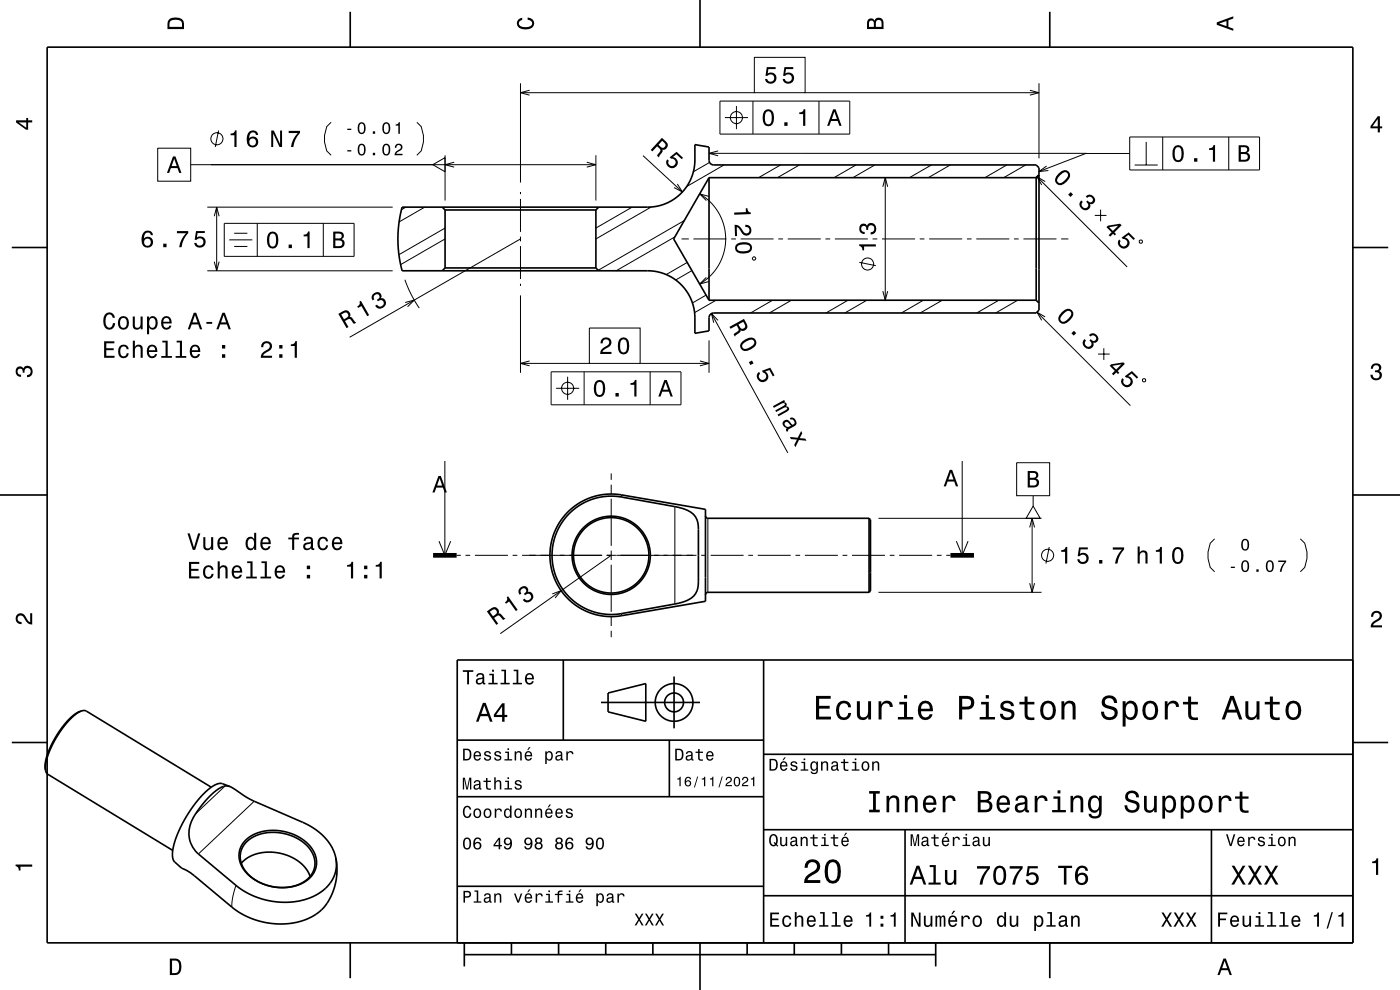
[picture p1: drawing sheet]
<svg xmlns="http://www.w3.org/2000/svg" width="297mm" height="210mm" viewBox="0 0 297 210" stroke-linecap="round" stroke-linejoin="round" font-family="sans-serif">
<g fill="none" stroke="#000" stroke-width=".21">
<path d="M110.4 17.7v21M110.4 19.7h49.6M112.3 19.1l-1.9 .6 1.9 .5M160 12.2h10.8v7.5h-10.8zM170.8 19.7h49.6M218.5 19.1l1.9 .6-1.9 .5M220.4 17.7v15.9M33.5 31.4h7v7h-7zM40.5 34.9h85.9M46.4 27.7l-.7 3.5M70.2 25.9l-.9 1-.5 1.8v1.4l.5 1.9 .9 .9M88.4 25.9l1 1 .4 1.8v1.4l-.4 1.9-1 .9"/>
<path d="M91.8 34.9l2.6-1.5v3zM94.4 32.9v9.6M96.3 34.4l-1.9 .5 1.9 .6M124.5 34.4l1.9 .5-1.9 .6M126.4 32.9v9.6M136.4 33l8.4 7.7M143.7 39l1.1 1.7-1.8-.9M150.4 32.5h80.1M150.5 34.5l-3.4 1.9M152.3 32l-1.9 .5 1.9 .5M152.7 21.4h27.6v7h-27.6zM153.6 35l-7.9 4.6"/>
<path d="M153.8 24.9h4.9M156.2 22.5v4.9M159.7 21.4v7M165.6 35l-4.7 2.7M169.6 35l-4.7 2.7M173.7 21.4v7M181.6 35l-4.7 2.7M185.6 35l-4.7 2.7M187.3 39.6l.5-1.9 .5 1.9M187.8 37.7v26M197.6 35l-4.7 2.7M201.6 35l-4.7 2.7"/>
<path d="M213.6 35l-4.7 2.7M217.6 35l-4.7 2.7M220 37.5l19.1 19.1M221.7 38.5l-1.7-1 1 1.7M222 35.2l-1.6 1.2 2-.2M239.7 32.6h-9.4l-9.9 3.8M239.7 29.1h27.5v7h-27.5zM240.7 35h4.9M243.2 30.1v4.9M246.7 29.1v7M260.7 29.1v7M44 43.9h39.3"/>
<path d="M44 57.4h39.3M45.5 55.5l.5 1.9 .5-1.9M45.5 45.9l.5-2 .5 2M46 43.9v13.5M47.6 47.4h27.5v7h-27.5zM48.6 50.9h4.9M49.7 52.3h2.8M49.7 49.5h2.8M54.6 47.4v7M68.6 47.4v7M85.9 59.3l1.3 3 1.7 3M86.1 43.9l-.9 .6"/>
<path d="M90.1 43.9l-5.4 3.2M94.4 50.7l-9.4 5.4M94.4 48.4l-9.8 5.6M110.4 40.7v.5M110.4 42.2v7M110.4 50.2v1M110.4 52.2v7M110.4 50.7l-36.2 20.8M134.1 43.9l-7.7 4.5M138.2 43.9l-11.8 6.8M143.2 50.3l-12.5 7.1M144.6 50.7h1.5"/>
<path d="M145.2 46.8l-18.3 10.5M145.8 55.7l-4.5 2.5M146.8 57.4l-3.5 2M147.1 50.7h7M148.4 41.1a11 11 0 0 1 0 19.1M149.8 58.8l-1.4 1.4 2-.5M150.4 41.6l-2-.5 1.4 1.4M155.1 50.7h1M157.1 50.7h7M159.8 54.5l.5 .2-.2 .5h-.2l-.3-.2zM165.1 50.7h1M167.1 50.7h7"/>
<path d="M175.1 50.7h1M177.1 50.7h7M182.3 55.7l3.5 .6M185.1 50.7h1M187.1 50.7h7M195.1 50.7h1M197.1 50.7h7M205.1 50.7h1M207.1 50.7h7M215.1 50.7h1M217.1 50.7h7M225.1 50.7h1.6"/>
<path d="M232.2 45.7h2.5M233.5 44.5v2.4M241.7 51.1l.5-.2 .1 .5-.4 .2zM85.9 64.2l2-.5-1.4 1.4M110.4 60.2v.5M110.4 62.7v16.4M110.4 77.1h14.6M112.3 76.6l-1.9 .5 1.9 .5M116.9 78.9h27.6v7h-27.6zM120.4 79.9v4.9M123.9 78.9v7M125 69.6h10.8v7.5h-10.8z"/>
<path d="M135.8 77.1h14.6M137.9 78.9v7M148.5 76.6l1.9 .5-1.9 .5M149.8 62.6l-2.9 1.7M150.4 72.2v6.9M150.9 66.5l16.2 29.6M151.9 63.7l-4.6 2.6M152.3 68l-1.4-1.5 .5 2M163.9 63.7l-4.7 2.7M167.9 63.7l-4.7 2.7M179.9 63.7l-4.7 2.7M183.9 63.7l-4.7 2.7"/>
<path d="M187.3 61.8l.5 1.9 .5-1.9M195.9 63.7l-4.7 2.7M199.9 63.7l-4.7 2.7M211.9 63.7l-4.7 2.7M215.9 63.7l-4.7 2.7M220 66.2l19.8 19.8M221.7 67.2l-1.7-1 1 1.8M232.9 75.1h2.5M234.2 73.9v2.4M94.4 97.8v20M118 82.4h4.9M204.1 97.8v20"/>
<path d="M215.7 98.2h7v7h-7zM242.4 80.5l.5-.2 .1 .5-.5 .2zM93.1 114.8l1.3 3 1.2-3M96.9 117.8h.9M98.7 117.8h1M100.7 117.8h7M108.8 117.8h.9M110.8 117.8h16.9M128.7 117.8h2M129.7 100.4v1.4M129.7 102.8v2M129.7 105.8v10"/>
<path d="M129.7 116.8v2M129.7 119.8v10M129.7 117.8l-23.6 16.6M130.8 117.8h17M131.9 105v.4M143.2 107.5v20.6M148.7 117.8h1.1M150.2 109.9v15.7M150.7 117.8h7M158.7 117.8h1M160.8 117.8h6.9M168.7 117.8h1"/>
<path d="M170.7 117.8h7.1M178.7 117.8h1.1M180.7 117.8h7M186.4 109.9h34.6M188.8 117.8h.9M190.8 117.8h6.9M198.7 117.8h1M200.7 117.8h.9M202.9 114.8l1.2 3 1.3-3M218.4 111.9l.6-2 .5 2M219 109.9v15.7M219.2 107.3l1.5 2.6h-3z"/>
<path d="M219.2 105.2v2.1M222.6 116l-.7 3.5M257.7 114.3l-1 .9-.4 1.9v1.4l.4 1.9 1 .9M275.9 114.3l.9 .9 .5 1.9v1.4l-.5 1.9-.9 .9M117.2 126l1.8-.7-1.2 1.5M129.7 130.8v2M129.7 133.8v1.4M131.9 130.2v.4M186.4 125.6h34.6M218.4 123.7l.6 1.9 .5-1.9M47.8 166.7l-6.3 5.9M53.9 170l-11.8 11.1"/>
<path d="M50.1 187.8l-.7 2.4-.2 2.2"/>
<circle cx="46" cy="29.4" r="1.28"/>
<circle cx="156.2" cy="24.9" r="1.28"/>
<circle cx="184.1" cy="56" r="1.28"/>
<circle cx="120.4" cy="82.4" r="1.28"/>
<circle cx="222.2" cy="117.8" r="1.28"/>
</g>
<g fill="none" stroke="#000" stroke-width=".35">
<path d="M10 10h277v190h-277zM74.3 2.5v7.5M148.5 0v10M222.7 2.5v7.5M150.4 37.7v26M150.4 37.7h69.4M150.4 37.7l-7.5 13 7.5 13M219.8 37.7v26M220.4 37.1l-.6 .6M2.5 52.5h7.5M85.3 43.9h52.1a10 10 0 0 0 10-10v-3.2l3 .5v3l.3 .5 .6 .3h68.5l.6 .6v30.2l-.6 .6h-68.4l-.5 .1-.4 .6-.1 3.1-3 .5v-3.3a10 10 0 0 0-10-10h-52.1l-.7-3.2-.2-3.5 .3-3.6zM93.8 43.9l.6 .6"/>
<path d="M94.4 44.5h32M94.4 56.8h32M94.4 44.5v12.3M94.4 56.8l-.6 .6M126.4 44.5v12.3M126.4 56.8l.6 .6M127 43.9l-.6 .6M287 52.5h7.5M150.4 63.7h69.4M219.8 63.7l.6 .6M0 105h10M120.4 108.7l1.9-1.6 2.2-1.2 2.4-.8 2.5-.3 2.5 .2 17.8 3v19.5l-19.5 3.3-2-.1-1.9-.4-1.9-.6-1.8-1-2.1-1.7-1.9-2.3-1.2-2.7-.7-3 .1-2.8 .6-2.7 1.2-2.5z"/>
<path d="M120.7 109l.1-.1a13.1 13.1 0 0 1 13-3.1l8.6 1.5a10.4 10.4 0 0 1 4.7 1.8 4.3 4.3 0 0 1 1.1 3.2v11a4 4 0 0 1-3.5 4.5l-13.4 2.4a12.6 12.6 0 0 1-12.9-6.8 12.6 12.6 0 0 1 2.3-14.4zM149.7 109.4l.2 .5h.3h34.2M184.4 109.9v15.7M184.4 109.9l.3 .3v15.1l-.3 .3M287 105h10M119.5 140v17M162 140v60M184.4 125.6h-34.2l-.5 .3v.2M287 140h-190v60M2.5 157.5h7.5M17.4 150.8l-1.3 .7-1.4 1.2-1.4 1.8-1.3 1.8-1.8 3.9-.5 1.8v1.4M17.4 150.8a10.9 10.9 0 0 0-5.3 5l-1.3 2.4-1 2.6a5 5 0 0 0-.1 2.6"/>
<path d="M17.4 150.8h.9l26.5 16.2M97 157h65M127.5 149h21M129 147l8-2v8l-8-2zM142 157v12M143 143.5v11M287 157.5h7.5M9.7 163.4l.4 .8 26.5 16.2M48.7 166.8l-1.5-.6a4 4 0 0 0-3.4 1.6l-2.8 3.2-2.2 3.5-1.6 3.6-.5 1.9-.1 1.2a2.16 2.16 0 0 0 .5 1.7l1.5 1.3a9 9 0 0 1 3.2 2l8.1 6.8 1.8 1.1 2.3 1 2.9 .7 3.4 .2 2.8-.4 2.6-.9a11 11 0 0 0 5.8-10.5l-.3-2.2M48.7 166.8l-.5-.1-.8 .1-1.6 .9-2 1.9-1.9 2.4a6.7 6.7 0 0 0-.5 8.5l9.2 7.7 1.8 1.2 2.2 1 3.4 .8 3.4 .2 3.1-.5 2.8-1.2a7.2 7.2 0 0 0 3.9-7.7M48.7 166.8l.4 .2a42.3 42.3 0 0 0 8.7 4.6l7 3.1 2.6 1.6 1.5 1.3 1 1.4 .9 1.5 .4 1.5M52.1 178.2a9.9 9.9 0 0 1 11.2-.7 6.1 6.1 0 0 1 3.7 6.6 6.7 6.7 0 0 1-6.6 4.2 9.7 9.7 0 0 1-9.3-5 4.5 4.5 0 0 1 1-5.1z"/>
<path d="M52.3 178.6a9.5 9.5 0 0 1 10.7-.8 5.9 5.9 0 0 1 3.7 6.4 6.3 6.3 0 0 1-6.2 4.1 9.4 9.4 0 0 1-9.2-4.8 4.3 4.3 0 0 1 1-4.9zM97 169h65M162 176h125M162 160h125M192 176v24M257 176v24M51.2 183.1a9 9 0 0 1 9.9-1.6 7.7 7.7 0 0 1 4.7 4.4M97 188h65M162 190h125M74.3 200v7.5M98.5 202.5h100M98.5 200v5"/>
<path d="M108.5 200v2.5M118.5 200v2.5M128.5 200v2.5M138.5 200v2.5M148.5 200v10M158.5 200v2.5M168.5 200v2.5M178.5 200v2.5M188.5 200v2.5M198.5 200v5M222.7 200v7.5"/>
<circle cx="129.7" cy="117.8" r="8.3"/>
<circle cx="129.7" cy="117.8" r="8"/>
<circle cx="143" cy="149" r="2"/>
<circle cx="143" cy="149" r="4"/>
</g>
<path d="M91.9 117.8h5M201.6 117.8h5" fill="none" stroke="#000" stroke-width="1" stroke-linecap="butt"/>
<g fill="#000">
<path d="M36 4a2.18 2.18 0 0 0-.5 2.2h3.5v-1.2a1.43 1.43 0 0 0-1.7-1.3zM36.3 4.4a2.15 2.15 0 0 1 2.2 .3l.1 1h-2.6v-1z" fill-rule="evenodd"/>
<path d="M109.9 4.2l.9-.4v.4a.7 .7 0 0 0-.7 .5 .7 .7 0 0 0 .3 .8 1.7 1.7 0 0 0 2.5-.5 .9 .9 0 0 0-1-.8v-.5a1.24 1.24 0 0 1 1.4 1.1 1.24 1.24 0 0 1-1 1.4 2.22 2.22 0 0 1-2.5-.7l-.2-.5z" fill-rule="evenodd"/>
<path d="M162.7 14.2l-.3 1.9h.4a.79 .79 0 0 1 1.2-.2 .79 .79 0 0 1 0 1.2 .79 .79 0 0 1-1.2-.1v-.3h-.5a1.21 1.21 0 0 0 1.5 1.1 1.21 1.21 0 0 0 .8-1.6 1.21 1.21 0 0 0-1.7-.6l.1-.9h1.5v-.5zM166.4 14.2l-.3 1.9h.4a.79 .79 0 0 1 1.2-.2 .79 .79 0 0 1 0 1.2 .79 .79 0 0 1-1.1-.1l-.1-.3h-.5a1.21 1.21 0 0 0 1.5 1.1 1.21 1.21 0 0 0 .9-1.6 1.21 1.21 0 0 0-1.8-.6l.1-.9h1.6v-.5z" fill-rule="evenodd"/>
<path d="M184.2 4.2l-.3 .7v1.3h3.5v-1.3a.98 .98 0 0 0-.7-1.1 .98 .98 0 0 0-1.2 .6 .84 .84 0 0 0-1.3-.2zM184.5 4.5a.54 .54 0 0 1 .6-.1 .54 .54 0 0 1 .3 .6v.7h-1zM185.9 4.4a.62 .62 0 0 1 .8-.1 .62 .62 0 0 1 .3 .6v.8h-1.2z" fill-rule="evenodd"/>
<path d="M258.1 4.7v.6l3.5 1.2v-.4l-1-.4v-1.4l1-.4v-.4zM258.6 5l1.6-.5v1z" fill-rule="evenodd"/>
<path d="M3.4 25.5v.5l2.1 1.5h.5v-1.5h.8v-.5h-.8v-.5h-.4v.5zM4 26h1.6v1.1z" fill-rule="evenodd"/>
<path d="M36.7 33.2l-1.3 3.5h.5l.4-1h1.4l.3 1h.5l-1.3-3.5zM37 33.7l.5 1.5h-1.1z" fill-rule="evenodd"/>
<path d="M48.9 28.3v.4h.8v2.5h.5v-3.5h-.4a.77 .77 0 0 1-.9 .6zM52.9 27.9a2.4 2.4 0 0 0 .2 3.3 1.16 1.16 0 0 0 1.5-.4 1.16 1.16 0 0 0-.2-1.5 1.16 1.16 0 0 0-1.6 0 1.03 1.03 0 0 1 .9-1.2 .58 .58 0 0 1 .6 .5h.5a1.12 1.12 0 0 0-.8-.9 1.12 1.12 0 0 0-1.1 .2zM52.8 30.1a.75 .75 0 0 1 1.5 0 .75 .75 0 0 1-1.5 0z" fill-rule="evenodd"/>
<path d="M57.5 27.7v3.5h.5v-2.9l1.3 2.9h.5v-3.5h-.4v2.9l-1.3-2.9zM61.2 27.8v.4h2a5.2 5.2 0 0 0-1.5 3h.5a5.3 5.3 0 0 1 1.4-3v-.4z" fill-rule="evenodd"/>
<path d="M73.7 27.3v.3h.8v-.3zM76.1 26.2a1.41 1.41 0 0 0 .6 2.3 1.42 1.42 0 0 0 .7-2.3 .78 .78 0 0 0-1.3 0zM76.5 26.3h.5a1.66 1.66 0 0 1 0 1.8h-.5a1.66 1.66 0 0 1 0-1.8zM79.1 27.9v.5h.5v-.5zM81.3 26.2a1.41 1.41 0 0 0 .7 2.3 1.42 1.42 0 0 0 .6-2.3 .78 .78 0 0 0-1.3 0zM81.7 26.3h.5a1.66 1.66 0 0 1 0 1.8h-.5a1.66 1.66 0 0 1 0-1.8zM83.9 26.4v.2h.6v1.8h.3v-2.5h-.2a.54 .54 0 0 1-.7 .5z" fill-rule="evenodd"/>
<path d="M73.7 31.8v.3h.8v-.3zM76.1 30.8a1.41 1.41 0 0 0 .6 2.2 1.42 1.42 0 0 0 .7-2.2 .78 .78 0 0 0-1.3 0zM76.5 30.8h.5a1.66 1.66 0 0 1 0 1.9h-.5a1.66 1.66 0 0 1 0-1.9zM79.1 32.4v.5h.5v-.5zM81.3 30.8a1.41 1.41 0 0 0 .7 2.2 1.42 1.42 0 0 0 .6-2.2 .78 .78 0 0 0-1.3 0zM81.7 30.8h.5a1.66 1.66 0 0 1 0 1.9h-.5a1.66 1.66 0 0 1 0-1.9zM84 30.7l-.2 .7h.3a.49 .49 0 0 1 .3-.6 .49 .49 0 0 1 .6 .3 .49 .49 0 0 1-.3 .6l-.2 .1a1.15 1.15 0 0 0-.8 1.1h1.7v-.3h-1.3l.6-.5a.82 .82 0 0 0 .6-1.2 .82 .82 0 0 0-1.3-.2z" fill-rule="evenodd"/>
<path d="M140.4 29.2l-2.4 2.6 .4 .3 1-1.1a1.09 1.09 0 0 1 .7 1l-.7 1 .4 .4 .8-1.3-.1-.4a.97 .97 0 0 0 1.1-.5 .97 .97 0 0 0-.3-1.2zM140.5 29.9a1.1 1.1 0 0 1 .7 1 .6 .6 0 0 1-.5 .5 .6 .6 0 0 1-.6-.3l-.4-.4z" fill-rule="evenodd"/>
<path d="M141.5 33.8l.4 .3a.8 .8 0 0 0 .6 1.1 .8 .8 0 0 0 .9-.9 .8 .8 0 0 0-1-.7l-.3-.2 1.4-1.2 1.4 1.3-.3 .3-1.1-1.1-.8 .6a1.21 1.21 0 0 1 .9 1.6 1.21 1.21 0 0 1-1.7 .7 1.21 1.21 0 0 1-.4-1.8z" fill-rule="evenodd"/>
<path d="M162.1 23.6a2.67 2.67 0 0 0 .4 3.1 1.14 1.14 0 0 0 1.6-.9 2.3 2.3 0 0 0-.6-2.5l-.5-.1-.5 .1zM162.7 23.7h.6a2.37 2.37 0 0 1 0 2.6h-.6a2.37 2.37 0 0 1 0-2.6zM166.4 25.9v.8h.7v-.8zM169.6 23.8v.4h.8v2.5h.4v-3.5h-.3a.77 .77 0 0 1-.9 .6z" fill-rule="evenodd"/>
<path d="M176.7 23.2l-1.2 3.5h.4l.4-1h1.4l.4 1h.4l-1.2-3.5zM177 23.7l.5 1.5h-1z" fill-rule="evenodd"/>
<path d="M224.6 36.8a1.42 1.42 0 0 0-.5 2.2 1.42 1.42 0 0 0 2.2-.5 1.51 1.51 0 0 0 .4-2.1 1.43 1.43 0 0 0-2.1 .4zM224.9 37.2l.9-.7a.63 .63 0 0 1 .6 .2 .63 .63 0 0 1 .2 .6 2.73 2.73 0 0 1-1.9 1.6l-.4-.5v-.4zM226.6 41.3l.5 .5 .5-.5-.5-.5zM229.3 42.5a1.18 1.18 0 0 0 .3 1.9 1.18 1.18 0 0 0 1.7-.9l-.1-.2a.9 .9 0 0 0 1.1-.6 .9 .9 0 0 0-.4-1.1 1.05 1.05 0 0 0-1.6 .1l.3 .3a.62 .62 0 0 1 .8-.3 .62 .62 0 0 1 .4 .7 .62 .62 0 0 1-.7 .5l-.4-.4-.3 .3a.72 .72 0 0 1 .4 1 .72 .72 0 0 1-1 .3 .72 .72 0 0 1-.3-1l.2-.3z" fill-rule="evenodd"/>
<path d="M249 31.2a2.68 2.68 0 0 0 .4 3.1 1.14 1.14 0 0 0 1.7-.9 2.31 2.31 0 0 0-.7-2.5l-.5-.1-.5 .1zM249.6 31.3h.7a2.37 2.37 0 0 1 0 2.6h-.7a2.38 2.38 0 0 1 0-2.6zM253.3 33.6v.7h.7v-.7zM256.5 31.5v.3h.8v2.5h.5v-3.5h-.4a.77 .77 0 0 1-.9 .7z" fill-rule="evenodd"/>
<path d="M262.8 30.8v3.5h1.3a.98 .98 0 0 0 1.1-.7 .98 .98 0 0 0-.6-1.2 .86 .86 0 0 0 .4-1 .86 .86 0 0 0-1-.6zM263.2 31.2h.8a.53 .53 0 0 1 .6 .6 .53 .53 0 0 1-.7 .5h-.7zM263.2 32.7h.8a.61 .61 0 0 1 .7 .6 .61 .61 0 0 1-.7 .6h-.8z" fill-rule="evenodd"/>
<path d="M292.3 24.7l-1.6 2.1v.4h1.6v.9h.4v-.9h.5v-.4h-.5v-2.1zM292.3 25.2v1.6h-1.1z" fill-rule="evenodd"/>
<path d="M30.6 49.2a2.39 2.39 0 0 0 .1 3.2 1.16 1.16 0 0 0 1.6-.3 1.16 1.16 0 0 0-.2-1.5 1.16 1.16 0 0 0-1.6 0 1.02 1.02 0 0 1 .9-1.3 .58 .58 0 0 1 .6 .6h.5a1.11 1.11 0 0 0-.8-.9 1.11 1.11 0 0 0-1.1 .2zM30.5 51.4a.75 .75 0 0 1 1.5 0 .75 .75 0 0 1-1.5 0zM34.6 51.7v.7h.7v-.7zM37.5 49v.5h2a5.2 5.2 0 0 0-1.5 2.9h.5a5.3 5.3 0 0 1 1.4-3v-.4zM41.6 49l-.3 1.9h.4a.8 .8 0 0 1 1.2-.3 .8 .8 0 0 1 0 1.3 .8 .8 0 0 1-1.2-.4h-.5a1.21 1.21 0 0 0 1.5 1.1 1.21 1.21 0 0 0 .8-1.7 1.21 1.21 0 0 0-1.7-.5l.1-1h1.5v-.4z" fill-rule="evenodd"/>
<path d="M56.9 49.6a2.67 2.67 0 0 0 .4 3 1.14 1.14 0 0 0 1.7-.9 2.31 2.31 0 0 0-.6-2.5l-.6-.1-.5 .1zM57.5 49.6h.7a2.37 2.37 0 0 1 0 2.6h-.7a2.38 2.38 0 0 1 0-2.6zM61.2 51.9v.7h.7v-.7zM64.4 49.8v.3h.8v2.5h.5v-3.5h-.4a.77 .77 0 0 1-.9 .7z" fill-rule="evenodd"/>
<path d="M70.7 49.1v3.5h1.3a.98 .98 0 0 0 1.1-.7 .98 .98 0 0 0-.6-1.2 .86 .86 0 0 0 .4-1 .86 .86 0 0 0-1-.6zM71.2 49.5h.7a.53 .53 0 0 1 .6 .6 .53 .53 0 0 1-.7 .5h-.6zM71.2 51h.7a.61 .61 0 0 1 .7 .6 .61 .61 0 0 1-.7 .6h-.7z" fill-rule="evenodd"/>
<path d="M155.7 45.1l.1 .4 3.5-.1v-.3a.77 .77 0 0 1-.7-.9h-.4v.8zM155.8 47.7l.1 2.4h.5l-.1-1.9a2.18 2.18 0 0 1 1.2 1.4 1.14 1.14 0 0 0 1.9-.5 1.14 1.14 0 0 0-1.3-1.4v.4a.71 .71 0 0 1 .9 .5 .71 .71 0 0 1-.5 .9 .71 .71 0 0 1-.9-.5 1.81 1.81 0 0 0-1.8-1.3zM156.3 51.7a1.13 1.13 0 0 0-.3 1.3 1.13 1.13 0 0 0 1 .7 2.31 2.31 0 0 0 2.5-.7 1.14 1.14 0 0 0-1-1.6l-1.6 .1zM156.4 52.3a2.38 2.38 0 0 1 2.6-.1l.1 .7a2.37 2.37 0 0 1-2.7 .1z" fill-rule="evenodd"/>
<path d="M182.3 51.8v.4a.78 .78 0 0 1 .7 .9h.3v-.8h2.5v-.5zM182.5 47.7a1.17 1.17 0 0 0-.2 1.3 1.17 1.17 0 0 0 1.1 .7v-.5a.62 .62 0 0 1-.7-.3 .62 .62 0 0 1 .2-.8 .62 .62 0 0 1 .9 .2v.5h.4a.72 .72 0 0 1 .4-1 .72 .72 0 0 1 .9 .5 .72 .72 0 0 1-.5 .9l-.3 .1v.4a1.18 1.18 0 0 0 1.2-1.5 1.18 1.18 0 0 0-1.8-.6l-.2 .3a.86 .86 0 0 0-1.4-.2z" fill-rule="evenodd"/>
<path d="M235 47.9l-.3 .3 1.1 1.1-.6 .6 .3 .3 .6-.6 .4 .3 .3-.2-.4-.4 1.5-1.5-.3-.3zM235.3 48.2l1.9-.3-1.1 1.1zM237.4 50.8a1.21 1.21 0 0 0 .3 1.8 1.21 1.21 0 0 0 1.8-.6 1.21 1.21 0 0 0-.9-1.6l.8-.6 1.1 1.1 .3-.3-1.4-1.3-1.5 1.1 .3 .3a.79 .79 0 0 1 1 .7 .79 .79 0 0 1-.8 .8 .79 .79 0 0 1-.8-.8l.1-.3z" fill-rule="evenodd"/>
<path d="M22.1 72.4v3.5h2.2v-.4h-1.7v-1.2h1.5v-.4h-1.5v-1.1h1.7v-.4zM25.4 73.5a1.53 1.53 0 0 0 .8 2.5 1.07 1.07 0 0 0 1.1-1.1h-.4a.67 .67 0 0 1-.6 .7 .67 .67 0 0 1-.7-.6 1.11 1.11 0 0 1 .6-1.5 .6 .6 0 0 1 .7 .6h.4a1.09 1.09 0 0 0-.8-1 1.09 1.09 0 0 0-1.1 .4zM28.2 72.3v3.6h.4v-1.6a.63 .63 0 0 1 .5-.8 .63 .63 0 0 1 .7 .7v1.7h.5v-1.8a.88 .88 0 0 0-.6-1 .88 .88 0 0 0-1.1 .5v-1.3zM31.4 73.5a1.54 1.54 0 0 0 .8 2.5 1.06 1.06 0 0 0 1.1-.9h-.4l-.2 .4-.4 .1a.76 .76 0 0 1-.7-.9h1.8a1.17 1.17 0 0 0-.5-1.4 1.17 1.17 0 0 0-1.5 .2zM31.8 73.7a.66 .66 0 0 1 .8-.1 .66 .66 0 0 1 .3 .7h-1.3zM34.4 72.3v.3h.7v2.9h-.9v.4h2.3v-.4h-.9v-3.2zM37.5 72.3v.3h.7v2.9h-.9v.4h2.2v-.4h-.9v-3.2zM40.6 73.5a1.54 1.54 0 0 0 .7 2.5 1.05 1.05 0 0 0 1.1-.9h-.4l-.2 .4-.4 .1a.76 .76 0 0 1-.7-.9h1.8a1.16 1.16 0 0 0-.5-1.4 1.16 1.16 0 0 0-1.4 .2zM40.9 73.7a.66 .66 0 0 1 .8-.1 .66 .66 0 0 1 .3 .7h-1.3zM47.1 75.1v.8h.7v-.8zM47.1 73.2v.7h.7v-.7z" fill-rule="evenodd"/>
<path d="M22.2 66.7a2.51 2.51 0 0 0 .5 3.1 1.26 1.26 0 0 0 1.7-1.3h-.4a.82 .82 0 0 1-1.1 .9 2.08 2.08 0 0 1 0-2.6 .72 .72 0 0 1 1 .6h.5a1.19 1.19 0 0 0-.8-1.1 1.19 1.19 0 0 0-1.4 .4zM25.3 67.4a1.53 1.53 0 0 0 .9 2.5 1.48 1.48 0 0 0 1.2-1.4 1.48 1.48 0 0 0-1.2-1.5l-.5 .1zM25.6 67.7a.67 .67 0 0 1 .8-.2 .67 .67 0 0 1 .5 .5 1.11 1.11 0 0 1-.7 1.6 1.17 1.17 0 0 1-.6-1.9zM28.2 67.1v1.8a.89 .89 0 0 0 .6 1 .89 .89 0 0 0 1-.5v.5h.5v-2.8h-.5v1.6a.65 .65 0 0 1-.4 .8 .65 .65 0 0 1-.8-.3v-2.1zM31.2 67.1v3.8h.4v-1.5a.93 .93 0 0 0 1 .5 .93 .93 0 0 0 .8-.8 1.5 1.5 0 0 0-1-2.1l-.4 .2-.4 .4v-.5zM31.8 67.7a.63 .63 0 0 1 .7-.2 .63 .63 0 0 1 .5 .5 1.13 1.13 0 0 1-.7 1.5 1.18 1.18 0 0 1-.5-1.8zM34.5 67.4a1.54 1.54 0 0 0 .8 2.5 1.07 1.07 0 0 0 1.1-.8h-.5l-.2 .3-.4 .1a.76 .76 0 0 1-.7-.9h1.8a1.16 1.16 0 0 0-.5-1.3 1.16 1.16 0 0 0-1.4 .1zM34.8 67.6a.66 .66 0 0 1 .8-.1 .66 .66 0 0 1 .4 .7h-1.4zM41.1 66.3l-1.3 3.6h.5l.4-1.1h1.4l.3 1.1h.5l-1.3-3.6zM41.4 66.8l.5 1.6h-1.1zM43.8 68.3v.4h1.2v-.4zM47.2 66.3l-1.3 3.6h.5l.3-1.1h1.4l.4 1.1h.5l-1.3-3.6zM47.4 66.8l.6 1.6h-1.1z" fill-rule="evenodd"/>
<path d="M55.7 72.7l-.3 .9h.5a.71 .71 0 0 1 .5-.8 .71 .71 0 0 1 .8 .5 .71 .71 0 0 1-.5 .9 1.8 1.8 0 0 0-1.4 1.7h2.4v-.4h-1.9a2.23 2.23 0 0 1 1.5-1.2 1.13 1.13 0 0 0 .1-1.7 1.13 1.13 0 0 0-1.7 .1zM59.2 75.1v.8h.7v-.8zM59.2 73.2v.7h.7v-.7zM61.7 73v.4h.8v2.5h.5v-3.5h-.4a.77 .77 0 0 1-.9 .6z" fill-rule="evenodd"/>
<path d="M71.8 66.6l1.7 3 .4-.2-.7-1.3a1.08 1.08 0 0 1 1.1-.4l.8 1 .5-.3-1-1.1h-.4a.97 .97 0 0 0-.2-1.2 .97 .97 0 0 0-1.2-.1zM72.4 66.7a1.08 1.08 0 0 1 1.2-.3 .6 .6 0 0 1 .3 .6 .6 .6 0 0 1-.5 .5l-.4 .2z" fill-rule="evenodd"/>
<path d="M76.3 64a.77 .77 0 0 1-.5 1l.2 .3 .7-.4 1.2 2.2 .4-.2-1.7-3.1zM79 62.5a1.06 1.06 0 0 0 0 1.2l.4-.2a.62 .62 0 0 1-.1-.8 .62 .62 0 0 1 .8-.2 .62 .62 0 0 1 .3 .8l-.4 .3 .2 .3a.72 .72 0 0 1 1-.1 .72 .72 0 0 1 0 1.1 .72 .72 0 0 1-1 0l-.2-.3-.4 .3a1.18 1.18 0 0 0 1.9 .2 1.18 1.18 0 0 0-.4-1.9h-.3a.9 .9 0 0 0-.2-1.1 .9 .9 0 0 0-1.2 .1z" fill-rule="evenodd"/>
<path d="M127.7 71.9l-.3 .9h.5a.71 .71 0 0 1 .5-.8 .71 .71 0 0 1 .8 .5 .71 .71 0 0 1-.5 .9 1.81 1.81 0 0 0-1.4 1.7h2.4v-.4h-1.9a2.22 2.22 0 0 1 1.5-1.2 1.13 1.13 0 0 0 .1-1.7 1.13 1.13 0 0 0-1.7 .1zM131.4 72a2.67 2.67 0 0 0 .4 3.1 1.14 1.14 0 0 0 1.6-.9 2.31 2.31 0 0 0-.6-2.5l-.5-.1-.5 .1zM131.9 72.1h.7a2.38 2.38 0 0 1 0 2.6h-.7a2.37 2.37 0 0 1 0-2.6z" fill-rule="evenodd"/>
<path d="M154.8 69.3l.2 .4 1.3-.7a.85 .85 0 0 1 .1 1.4l-.8 .5 .3 .5 1.1-1 .1-.3a.97 .97 0 0 0 1.2-.2 .97 .97 0 0 0 .1-1.2l-.6-1.1zM156.7 68.8l1-.5a1.08 1.08 0 0 1 .3 1.2 .6 .6 0 0 1-.6 .2 .6 .6 0 0 1-.5-.4z" fill-rule="evenodd"/>
<path d="M157.5 72.4a1.14 1.14 0 0 0-.4 1.5 1.14 1.14 0 0 0 1.5 .5 2.31 2.31 0 0 0 1.9-1.7 1.14 1.14 0 0 0-1.6-1zM157.5 73a2.72 2.72 0 0 1 2.2-.9l.3 .6a2.36 2.36 0 0 1-2.3 1.3l-.3-.6zM158.9 76.8l.3 .6 .7-.3-.4-.6zM160.7 79.2a1.21 1.21 0 0 0 .3 1.7 1.21 1.21 0 0 0 1.7-.4 1.21 1.21 0 0 0-.4-1.7l.9-.3 .7 1.3 .4-.2-.9-1.6-1.8 .6 .2 .4a.79 .79 0 0 1 .8 .9 .79 .79 0 0 1-1 .6 .79 .79 0 0 1-.5-1l.2-.2-.3-.4z" fill-rule="evenodd"/>
<path d="M225.2 66.2a1.42 1.42 0 0 0-.4 2.2 1.42 1.42 0 0 0 2.2-.4 1.51 1.51 0 0 0 .4-2.2 1.43 1.43 0 0 0-2.2 .4zM225.6 66.6l.8-.6a.63 .63 0 0 1 .7 .1 .63 .63 0 0 1 .1 .6 2.73 2.73 0 0 1-1.8 1.6l-.5-.5 .1-.4zM227.8 70.2l-.5 .5 .5 .5 .5-.5zM230.1 71.9a1.18 1.18 0 0 0 .2 1.9 1.18 1.18 0 0 0 1.7-.8l-.1-.3a.9 .9 0 0 0 1.1-.5 .9 .9 0 0 0-.4-1.2 1.05 1.05 0 0 0-1.6 .1l.3 .3a.62 .62 0 0 1 .8-.3 .62 .62 0 0 1 .4 .7 .62 .62 0 0 1-.7 .5l-.4-.4-.3 .3a.72 .72 0 0 1 .4 1 .72 .72 0 0 1-1 .3 .72 .72 0 0 1-.3-1l.2-.3z" fill-rule="evenodd"/>
<path d="M235.7 77.3l-.3 .3 1.1 1.1-.6 .6 .3 .3 .6-.6 .4 .4 .3-.3-.4-.4 1.5-1.5-.3-.3zM236 77.6l1.9-.3-1.1 1.1zM238.1 80.2a1.21 1.21 0 0 0 .3 1.8 1.21 1.21 0 0 0 1.7-.6 1.21 1.21 0 0 0-.8-1.6l.8-.6 1.1 1.1 .3-.3-1.4-1.3-1.5 1.1 .3 .3a.79 .79 0 0 1 1 .7 .79 .79 0 0 1-.8 .9 .79 .79 0 0 1-.8-.9l.1-.3z" fill-rule="evenodd"/>
<path d="M291.1 77.4a1.08 1.08 0 0 1 1.4-.2 1.08 1.08 0 0 1 .4 1.2l-.3 .3a1.06 1.06 0 0 1 .5 1.3 1.06 1.06 0 0 1-1.2 .7 1.1 1.1 0 0 1-1.2-1.2h.5a.71 .71 0 0 0 1 .8 .71 .71 0 0 0 .1-1.3h-.6v-.4a.61 .61 0 0 0 .8-.3 .61 .61 0 0 0-.2-.8 .61 .61 0 0 0-.9 .2l-.1 .5h-.5z" fill-rule="evenodd"/>
<path d="M3.6 78a.86 .86 0 0 1 1.4 .2 1.06 1.06 0 0 1 1.2-.6 1.06 1.06 0 0 1 .7 1.2 1.1 1.1 0 0 1-1.2 1.2v-.4a.71 .71 0 0 0 .8-1 .71 .71 0 0 0-1.3-.1v.6h-.4a.61 .61 0 0 0-.3-.8 .61 .61 0 0 0-.8 .2 .61 .61 0 0 0 .2 .8l.6 .2v.4a1.15 1.15 0 0 1-1.2-.6 1.15 1.15 0 0 1 .3-1.3z" fill-rule="evenodd"/>
<path d="M126.3 81.1a2.67 2.67 0 0 0 .4 3 1.14 1.14 0 0 0 1.6-.9 2.3 2.3 0 0 0-.6-2.5l-.5-.1-.5 .1zM126.8 81.1h.7a2.38 2.38 0 0 1 0 2.6h-.7a2.37 2.37 0 0 1 0-2.6zM130.6 83.4v.7h.7v-.7zM133.7 81.3v.3h.9v2.5h.4v-3.5h-.3a.77 .77 0 0 1-1 .7z" fill-rule="evenodd"/>
<path d="M140.9 80.6l-1.2 3.5h.4l.4-1h1.4l.4 1h.4l-1.3-3.5zM141.2 81.1l.5 1.6h-1z" fill-rule="evenodd"/>
<path d="M164 86.2l.2 .3 1.6-.9a.49 .49 0 0 1 .7 .1l-.2 .3-1.8 1.1 .2 .3 1.8-1 .5 .2-.1 .2-.3 .2-1.6 .9 .2 .4 1.6-.9a.69 .69 0 0 0 .6-.9l-.6-.3 .1-.3v-.3l-.6-.3 .2-.1-.2-.3zM166.2 89.4a.93 .93 0 0 0 .7 1.4l-.2 .3 .2 .5 .3-.2v-.2l1.4-.8a1 1 0 0 0 .2-1.3 1 1 0 0 0-1.2-.4l.1 .3a.55 .55 0 0 1 .8 .4 .55 .55 0 0 1-.5 .7l-.1-.2a1 1 0 0 0-.7-.8 1 1 0 0 0-1 .3zM166.5 89.7l.5-.2 .8 .8a.77 .77 0 0 1-.9 .2 .77 .77 0 0 1-.5-.7zM167.6 92.7l.2 .4 1.3 .1-.6 1.2 .2 .5 .8-1.6 1.6 .2-.3-.5-1.1-.1 .5-1-.2-.5-.8 1.5z" fill-rule="evenodd"/>
<path d="M39.8 113.1l1.1 3.5h.5l1.1-3.5h-.5l-.9 3-.9-3zM43.1 113.9v1.8a.89 .89 0 0 0 .6 1 .89 .89 0 0 0 1.1-.5v.4h.4v-2.7h-.4v1.6a.65 .65 0 0 1-.4 .8 .65 .65 0 0 1-.8-.3v-2.1zM46.4 114.2a1.55 1.55 0 0 0 .8 2.5 1.07 1.07 0 0 0 1.1-.8h-.4l-.3 .3-.3 .1a.76 .76 0 0 1-.7-.9h1.7a1.17 1.17 0 0 0-.4-1.3 1.17 1.17 0 0 0-1.5 .1zM46.8 114.4a.66 .66 0 0 1 .8-.1 .66 .66 0 0 1 .3 .7h-1.3zM52.4 114.2a1.58 1.58 0 0 0 .7 2.5l.5-.1 .3-.4v.4h.5v-3.6h-.5v1.4a.89 .89 0 0 0-1.5-.2zM52.7 114.5a.62 .62 0 0 1 .7-.2 .62 .62 0 0 1 .5 .5 1.12 1.12 0 0 1-.7 1.5 1.19 1.19 0 0 1-.5-1.8zM55.5 114.2a1.54 1.54 0 0 0 .8 2.5 1.07 1.07 0 0 0 1.1-.8h-.4l-.3 .3-.3 .1a.76 .76 0 0 1-.7-.9h1.7a1.17 1.17 0 0 0-.4-1.3 1.17 1.17 0 0 0-1.5 .1zM55.9 114.4a.66 .66 0 0 1 .8-.1 .66 .66 0 0 1 .3 .7h-1.3zM61.2 114v.4h.8v2.2h.4v-2.2h1v-.4h-1l.1-.3 .3-.3h.6v-.3a1.04 1.04 0 0 0-1.4 .7v.2zM64.7 114.1l-.3 .6h.4a.55 .55 0 0 1 .7-.5 .55 .55 0 0 1 .4 .8h-.2a1 1 0 0 0-1.1 .2 1 1 0 0 0-.2 1.1 .93 .93 0 0 0 1.6 0l.1 .3 .6 .1v-.4h-.3v-1.6a1.02 1.02 0 0 0-1.7-.6zM64.9 115.6l1.1-.3a.77 .77 0 0 1-.2 .8 .77 .77 0 0 1-.9 .1zM67.7 114.2a1.53 1.53 0 0 0 .8 2.5 1.06 1.06 0 0 0 1.1-1h-.4a.67 .67 0 0 1-.7 .7 .67 .67 0 0 1-.7-.7 1.11 1.11 0 0 1 .7-1.5 .59 .59 0 0 1 .7 .6h.4a1.09 1.09 0 0 0-.8-.9 1.09 1.09 0 0 0-1.1 .3zM70.7 114.2a1.54 1.54 0 0 0 .8 2.5 1.07 1.07 0 0 0 1.1-.8h-.5l-.2 .3-.3 .1a.76 .76 0 0 1-.7-.9h1.7a1.17 1.17 0 0 0-.5-1.3 1.17 1.17 0 0 0-1.4 .1zM71 114.4a.66 .66 0 0 1 .8-.1 .66 .66 0 0 1 .4 .7h-1.3z" fill-rule="evenodd"/>
<path d="M93 101l-1.3 3.5h.5l.4-1.1h1.4l.3 1.1h.5l-1.3-3.5zM93.3 101.5l.5 1.5h-1.1z" fill-rule="evenodd"/>
<path d="M201.5 99.7l-1.3 3.5h.5l.3-1.1h1.4l.4 1.1h.5l-1.3-3.5zM201.7 100.2l.6 1.5h-1.1z" fill-rule="evenodd"/>
<path d="M218 99.9v3.5h1.3a.98 .98 0 0 0 1.1-.7 .98 .98 0 0 0-.6-1.2 .86 .86 0 0 0 .4-1 .86 .86 0 0 0-.9-.6zM218.5 100.3h.7a.53 .53 0 0 1 .6 .6 .53 .53 0 0 1-.6 .5h-.7zM218.5 101.8h.7a.61 .61 0 0 1 .8 .6 .61 .61 0 0 1-.7 .6h-.8z" fill-rule="evenodd"/>
<path d="M225.1 116.7v.4h.9v2.4h.4v-3.5h-.3a.77 .77 0 0 1-1 .7zM228.9 116.1l-.3 1.9h.4a.79 .79 0 0 1 1.2-.2 .79 .79 0 0 1 0 1.2 .79 .79 0 0 1-1.1-.1l-.1-.3h-.5a1.21 1.21 0 0 0 1.5 1.1 1.21 1.21 0 0 0 .8-1.7 1.21 1.21 0 0 0-1.7-.5l.1-1h1.6v-.4zM233.2 118.8v.7h.7v-.7zM236.1 116.1v.5h1.9a5.2 5.2 0 0 0-1.5 2.9h.6a5.2 5.2 0 0 1 1.4-3v-.4z" fill-rule="evenodd"/>
<path d="M241.3 115.9v3.6h.5v-1.5a.64 .64 0 0 1 .4-.8 .64 .64 0 0 1 .8 .4v1.9h.4v-1.7a.88 .88 0 0 0-.6-1 .88 .88 0 0 0-1 .4v-1.3zM245.2 116.7v.4h.8v2.4h.5v-3.5h-.4a.77 .77 0 0 1-.9 .7zM249 116.5a2.67 2.67 0 0 0 .3 3 1.14 1.14 0 0 0 1.7-.9 2.31 2.31 0 0 0-.6-2.5l-.5-.1-.6 .1zM249.5 116.5h.7a2.38 2.38 0 0 1 0 2.6h-.7a2.37 2.37 0 0 1 0-2.6z" fill-rule="evenodd"/>
<path d="M263.5 114.6a1.41 1.41 0 0 0 .7 2.2 1.42 1.42 0 0 0 .6-2.2 .78 .78 0 0 0-1.3 0zM263.9 114.6h.5a1.66 1.66 0 0 1 0 1.9h-.5a1.66 1.66 0 0 1 0-1.9z" fill-rule="evenodd"/>
<path d="M3.6 130.4a1.22 1.22 0 0 1 2 .7l.4 .6 .4 .3v-1.9h.4v2.4a1.8 1.8 0 0 1-1.7-1.4 .71 .71 0 0 0-.9-.5 .71 .71 0 0 0-.5 .8 .71 .71 0 0 0 .9 .5v.5a1.18 1.18 0 0 1-1.2-.7 1.18 1.18 0 0 1 .2-1.3z" fill-rule="evenodd"/>
<path d="M40.1 119.2v3.5h2.2v-.4h-1.7v-1.2h1.5v-.4h-1.5v-1.1h1.7v-.4zM43.4 120.3a1.53 1.53 0 0 0 .8 2.5 1.07 1.07 0 0 0 1.1-1.1h-.4a.67 .67 0 0 1-.6 .7 .67 .67 0 0 1-.7-.6 1.11 1.11 0 0 1 .6-1.5 .6 .6 0 0 1 .7 .6h.4a1.09 1.09 0 0 0-.8-1 1.09 1.09 0 0 0-1.1 .4zM46.2 119.1v3.6h.4v-1.6a.63 .63 0 0 1 .5-.8 .63 .63 0 0 1 .7 .7v1.7h.5v-1.8a.88 .88 0 0 0-.6-1 .88 .88 0 0 0-1.1 .5v-1.3zM49.4 120.3a1.54 1.54 0 0 0 .8 2.5 1.06 1.06 0 0 0 1.1-.9h-.4l-.2 .4-.4 .1a.76 .76 0 0 1-.7-.9h1.8a1.16 1.16 0 0 0-.5-1.4 1.16 1.16 0 0 0-1.5 .2zM49.8 120.5a.66 .66 0 0 1 .8-.1 .66 .66 0 0 1 .3 .7h-1.3zM52.4 119.1v.3h.7v2.9h-.9v.4h2.3v-.4h-.9v-3.2zM55.5 119.1v.3h.7v2.9h-.9v.4h2.2v-.4h-.9v-3.2zM58.6 120.3a1.54 1.54 0 0 0 .8 2.5 1.05 1.05 0 0 0 1-.9h-.4l-.2 .4-.4 .1a.76 .76 0 0 1-.7-.9h1.8a1.16 1.16 0 0 0-.5-1.4 1.16 1.16 0 0 0-1.4 .2zM58.9 120.5a.66 .66 0 0 1 .8-.1 .66 .66 0 0 1 .3 .7h-1.3zM65.1 121.9v.8h.7v-.8zM65.1 120v.7h.7v-.7z" fill-rule="evenodd"/>
<path d="M73.6 119.8v.4h.9v2.5h.4v-3.5h-.3a.77 .77 0 0 1-1 .6zM77.2 121.9v.8h.7v-.8zM77.2 120v.7h.7v-.7zM79.7 119.8v.4h.8v2.5h.5v-3.5h-.4a.77 .77 0 0 1-.9 .6z" fill-rule="evenodd"/>
<path d="M103.3 129.7l2 2.9 .4-.3-.9-1.2a.85 .85 0 0 1 1.4-.3l.6 .7 .4-.3-1.1-1-.3-.1a.97 .97 0 0 0-.4-1.1 .97 .97 0 0 0-1.2 0zM103.9 129.8a1.09 1.09 0 0 1 1.2-.5 .6 .6 0 0 1 .3 .6 .6 .6 0 0 1-.4 .5l-.4 .3z" fill-rule="evenodd"/>
<path d="M107.5 126.7a.77 .77 0 0 1-.4 1.1l.2 .3 .7-.5 1.4 2 .4-.2-2-2.9zM110.5 124.6a1.04 1.04 0 0 0-.3 1.6l.4-.3a.62 .62 0 0 1-.2-.8 .62 .62 0 0 1 .8-.2 .62 .62 0 0 1 .3 .7l-.4 .3 .3 .4a.72 .72 0 0 1 1-.2 .72 .72 0 0 1 .1 1 .72 .72 0 0 1-1 .1l-.2-.2-.4 .3a1.18 1.18 0 0 0 1.9 .1 1.18 1.18 0 0 0-.5-1.9h-.3a.9 .9 0 0 0-.4-1.1 .9 .9 0 0 0-1.1 .2z" fill-rule="evenodd"/>
<path d="M261.1 120.2v.3h.9v-.3zM263.5 119.2a1.41 1.41 0 0 0 .7 2.2 1.42 1.42 0 0 0 .6-2.3 .78 .78 0 0 0-1.3 .1zM263.9 119.2h.5a1.67 1.67 0 0 1 0 1.8h-.5a1.67 1.67 0 0 1 0-1.8zM266.5 120.8v.5h.5v-.5zM268.8 119.2a1.41 1.41 0 0 0 .6 2.2 1.42 1.42 0 0 0 .6-2.3 .78 .78 0 0 0-1.2 .1zM269.1 119.2h.5a1.67 1.67 0 0 1 0 1.8h-.5a1.67 1.67 0 0 1 0-1.8zM271.2 118.9v.3h1.3a3.6 3.6 0 0 0-1 2.1h.4a3.7 3.7 0 0 1 1-2.1v-.3z" fill-rule="evenodd"/>
<path d="M291.2 129.9a1.18 1.18 0 0 1 1.9 .3 1.18 1.18 0 0 1-1 1.7l-.5 .3-.3 .5h1.9v.4h-2.4a1.8 1.8 0 0 1 1.4-1.8 .71 .71 0 0 0 .5-.8 .71 .71 0 0 0-.9-.5 .71 .71 0 0 0-.5 .8h-.4z" fill-rule="evenodd"/>
<path d="M98.2 158.8v2.5h.9a1.37 1.37 0 0 0 .7-2.2 1.56 1.56 0 0 0-1.6-.3zM98.6 159.1a.98 .98 0 0 1 1.1 .7 .98 .98 0 0 1-.6 1.2h-.5zM100.7 159.6a1.04 1.04 0 0 0-.2 1.2 1.04 1.04 0 0 0 1 .5l.5-.5h-.3l-.4 .3a.54 .54 0 0 1-.5-.7h1.3a.83 .83 0 0 0-.4-.9 .83 .83 0 0 0-1 .1zM100.9 159.7l.2-.1a.47 .47 0 0 1 .5 .1 .47 .47 0 0 1 .1 .5h-.9zM102.9 159.5l-.2 .1a.69 .69 0 0 0 .9 .9l.2 .1a.43 .43 0 0 1-.4 .5 .43 .43 0 0 1-.4-.4h-.3a.74 .74 0 0 0 .9 .7 .74 .74 0 0 0 .5-1l-1-.4a.38 .38 0 0 1 .3-.5 .38 .38 0 0 1 .4 .4h.3a.78 .78 0 0 0-1.2-.4zM105.1 159.5l-.2 .1a.69 .69 0 0 0 .9 .9l.2 .1a.43 .43 0 0 1-.4 .5 .43 .43 0 0 1-.5-.4h-.3a.74 .74 0 0 0 .9 .7 .74 .74 0 0 0 .5-1l-.9-.4a.38 .38 0 0 1 .3-.5 .38 .38 0 0 1 .4 .4h.3a.77 .77 0 0 0-1.2-.4zM107.2 159.4v.3h.5v1.3h-.7v.3h1.6v-.3h-.6v-1.6zM107.7 158.7v.4h.3v-.4zM109.2 159.4v1.9h.3v-1.1a.45 .45 0 0 1 .4-.6 .45 .45 0 0 1 .5 .5v1.2h.3v-1.3a.63 .63 0 0 0-.5-.7 .63 .63 0 0 0-.7 .4v-.3zM112.2 158.5l-.4 .6h.3l.5-.6zM111.5 159.6a1.04 1.04 0 0 0-.2 1.2 1.04 1.04 0 0 0 1.1 .5l.5-.5h-.3l-.5 .3a.54 .54 0 0 1-.5-.7h1.3a.83 .83 0 0 0-.4-.9 .83 .83 0 0 0-1 .1zM111.8 159.7l.1-.1a.48 .48 0 0 1 .5 .1 .48 .48 0 0 1 .2 .5h-1zM115.7 159.4v2.7h.3v-1.1a.66 .66 0 0 0 .7 .4 .66 .66 0 0 0 .5-.6 .91 .91 0 0 0 0-1.1 .91 .91 0 0 0-1-.3l-.2 .3v-.3zM116.1 159.8a.45 .45 0 0 1 .5-.2 .45 .45 0 0 1 .3 .4 .65 .65 0 0 1 .1 .8 .65 .65 0 0 1-.7 .2 .98 .98 0 0 1-.2-1.2zM118.1 159.5l-.2 .4h.3a.39 .39 0 0 1 .4-.3 .39 .39 0 0 1 .3 .5h-.1a.65 .65 0 0 0-1 .4 .65 .65 0 0 0 .6 .9l.6-.3 .1 .2h.4v-.2l-.2-.1v-1.1a.72 .72 0 0 0-.5-.6 .72 .72 0 0 0-.7 .2zM118.2 160.6l.8-.3a.55 .55 0 0 1-.2 .7 .55 .55 0 0 1-.6 0zM120.1 159.4v1.9h.4v-1.1a.47 .47 0 0 1 .2-.6 .47 .47 0 0 1 .6 .2v.2h.4a.64 .64 0 0 0-.5-.7 .64 .64 0 0 0-.8 .4v-.3z" fill-rule="evenodd"/>
<path d="M98.2 142.2v.3h.9v2.7h.4v-2.7h.9v-.3zM101.3 143l-.3 .5h.4a.47 .47 0 0 1 .5-.4 .47 .47 0 0 1 .4 .6l-.2 .1a.84 .84 0 0 0-1 .2 .84 .84 0 0 0 0 1.1 .9 .9 0 0 0 1.3-.2l.1 .2 .5 .1v-.3l-.3-.1v-1.3a.87 .87 0 0 0-1.4-.5zM101.4 144.3l.9-.3a.66 .66 0 0 1-.1 .7 .66 .66 0 0 1-.8 .1zM103.8 142.9v.3h.6v1.6h-.8v.4h2v-.4h-.8v-1.9zM104.4 142.1v.4h.4v-.4zM106.4 142.1v.3h.6v2.4h-.8v.4h1.9v-.4h-.7v-2.7zM109 142.1v.3h.6v2.4h-.8v.4h1.9v-.4h-.7v-2.7zM111.6 143.1a1.32 1.32 0 0 0 .7 2.1 .9 .9 0 0 0 .9-.7h-.3l-.2 .3-.4 .1a.65 .65 0 0 1-.6-.8h1.6a1 1 0 0 0-.4-1.2 1 1 0 0 0-1.3 .2zM111.9 143.3a.57 .57 0 0 1 .7-.1 .57 .57 0 0 1 .3 .6h-1.2z" fill-rule="evenodd"/>
<path d="M102.4 149.1l-1.4 4h.5l.4-1.2h1.6l.4 1.2h.6l-1.5-4zM102.7 149.7l.7 1.7h-1.3zM106.5 149.2l-1.7 2.4v.5h1.7v1h.5v-1h.6v-.5h-.6v-2.4zM106.5 149.9v1.7h-1.3z" fill-rule="evenodd"/>
<path d="M143.2 158.8v2.5h.9a1.37 1.37 0 0 0 .7-2.2 1.56 1.56 0 0 0-1.6-.3zM143.6 159.1a.98 .98 0 0 1 1.1 .7 .98 .98 0 0 1-.6 1.2h-.5zM145.7 159.5l-.2 .4h.3a.39 .39 0 0 1 .5-.3 .39 .39 0 0 1 .3 .5h-.2a.65 .65 0 0 0-.9 .4 .65 .65 0 0 0 .5 .9l.7-.3v.2h.4v-.2l-.1-.1-.1-1.1a.73 .73 0 0 0-.4-.6 .73 .73 0 0 0-.8 .2zM145.8 160.6l.8-.3a.55 .55 0 0 1-.1 .7 .55 .55 0 0 1-.7 0zM148.1 158.9v.5h-.5v.3h.5v1.3a.75 .75 0 0 0 1 .4v-.3a.48 .48 0 0 1-.7-.3v-1.1h.7v-.3h-.7v-.5zM150 159.6a1.04 1.04 0 0 0-.2 1.2 1.04 1.04 0 0 0 1.1 .5l.5-.5h-.4l-.4 .3a.54 .54 0 0 1-.5-.7h1.3a.83 .83 0 0 0-.4-.9 .83 .83 0 0 0-1 .1zM150.3 159.7l.1-.1a.48 .48 0 0 1 .5 .1 .48 .48 0 0 1 .2 .5h-1z" fill-rule="evenodd"/>
<path d="M173.1 147.6v5h3.2v-.6h-2.5v-1.7h2.2v-.6h-2.2v-1.5h2.4v-.6zM177.8 149.2a2.59 2.59 0 0 0 .5 3.4 1.58 1.58 0 0 0 2.3-1.4h-.6a.95 .95 0 0 1-.9 1 .95 .95 0 0 1-1-.9 1.59 1.59 0 0 1 .9-2.1 .85 .85 0 0 1 .9 .8h.7a1.56 1.56 0 0 0-1.1-1.3 1.56 1.56 0 0 0-1.7 .5zM181.8 148.8v2.5a1.27 1.27 0 0 0 .9 1.4 1.27 1.27 0 0 0 1.5-.7v.6h.6v-3.8h-.6v2.2a.92 .92 0 0 1-.6 1.1 .92 .92 0 0 1-1.2-.4v-2.9zM186.4 148.8v3.8h.6v-2.2a.95 .95 0 0 1 .5-1.1 .95 .95 0 0 1 1.2 .3l.1 .4h.6a1.28 1.28 0 0 0-1-1.4 1.28 1.28 0 0 0-1.4 .8v-.6zM190.8 148.9v.5h1v2.7h-1.3v.5h3.2v-.5h-1.3v-3.2zM191.8 147.4v.8h.6v-.8zM195.1 149.2a2.62 2.62 0 0 0 .5 3.4 1.57 1.57 0 0 0 2.2-1.1h-.6l-.3 .5-.5 .2a1.08 1.08 0 0 1-1-1.3h2.5a1.66 1.66 0 0 0-.7-2 1.66 1.66 0 0 0-2.1 .3zM195.6 149.5a.94 .94 0 0 1 1.2-.2 .94 .94 0 0 1 .5 1h-1.9zM203.5 147.6v5h.6v-2.1h.8a1.47 1.47 0 0 0 1.8-1.2 1.47 1.47 0 0 0-1.5-1.7zM204.1 148.2a1.6 1.6 0 0 1 1.8 .5 .86 .86 0 0 1 0 .9 .86 .86 0 0 1-.9 .3h-.9zM208.1 148.9v.5h1v2.7h-1.3v.5h3.3v-.5h-1.3v-3.2zM209.1 147.4v.8h.7v-.8zM212.6 148.9a1.08 1.08 0 0 0-.3 1.2 1.08 1.08 0 0 0 1 .7l1.1 .4a.57 .57 0 0 1 .2 .6 .57 .57 0 0 1-.5 .4 .96 .96 0 0 1-1.4-.8h-.6a1.6 1.6 0 0 0 1.3 1.4 1.6 1.6 0 0 0 1.7-.8 1.13 1.13 0 0 0-1-1.6l-1.1-.3-.2-.4a.87 .87 0 0 1 .9-.5 .87 .87 0 0 1 .8 .6h.6a1.41 1.41 0 0 0-2.1-1.1zM217.4 147.8v1.1h-1.1v.5h1.1v2.6l.2 .4 .4 .3h1.4v-.5a.97 .97 0 0 1-1.4-.5v-2.3h1.4v-.5h-1.4v-1.1zM221.1 149.2a2.56 2.56 0 0 0 .5 3.4 1.72 1.72 0 0 0 1.8-.2 1.72 1.72 0 0 0 .6-1.7 1.7 1.7 0 0 0-.9-1.9 1.7 1.7 0 0 0-2 .4zM221.6 149.6a.96 .96 0 0 1 1-.4 .96 .96 0 0 1 .7 .8 1.59 1.59 0 0 1-1 2.2 1.19 1.19 0 0 1-1-1.5zM225.2 148.8v3.8h.6v-2.2a.97 .97 0 0 1 .5-1.1 .97 .97 0 0 1 1.1 .2l.1 .7v2.4h.7v-2.5a1.27 1.27 0 0 0-.9-1.4 1.27 1.27 0 0 0-1.5 .6v-.5zM234.1 147.9a1.38 1.38 0 0 0-.3 1.5 1.38 1.38 0 0 0 1.3 .9 1.25 1.25 0 0 1 1.4 .9 1.15 1.15 0 0 1-1.3 .9 1.15 1.15 0 0 1-1-1.1h-.7a1.8 1.8 0 0 0 1.7 1.8 1.8 1.8 0 0 0 1.9-1.6 1.46 1.46 0 0 0-1.5-1.4l-.6-.2a.83 .83 0 0 1-.5-1.1 .83 .83 0 0 1 1.2-.3l.5 .5 .1 .4h.7a1.67 1.67 0 0 0-1-1.6 1.67 1.67 0 0 0-1.9 .4zM238.2 148.8v5.3h.6v-2.1a1.32 1.32 0 0 0 1.4 .7 1.32 1.32 0 0 0 1.1-1.1 2.43 2.43 0 0 0-.8-2.8 1.21 1.21 0 0 0-1.7 .5v-.5zM239.1 149.6a.9 .9 0 0 1 .9-.4 .9 .9 0 0 1 .7 .8 1.61 1.61 0 0 1-.9 2.2 1.18 1.18 0 0 1-1-1.5zM242.8 149.2a2.56 2.56 0 0 0 .5 3.4 1.72 1.72 0 0 0 1.8-.2 1.72 1.72 0 0 0 .6-1.7 1.7 1.7 0 0 0-.9-1.9 1.7 1.7 0 0 0-2 .4zM243.3 149.6a.96 .96 0 0 1 1-.4 .96 .96 0 0 1 .7 .8 1.59 1.59 0 0 1-1 2.2 1.19 1.19 0 0 1-1-1.5zM247.1 148.8v3.8h.6v-2.2a.95 .95 0 0 1 .5-1.1 .95 .95 0 0 1 1.2 .3l.1 .4h.6a1.28 1.28 0 0 0-1-1.4 1.28 1.28 0 0 0-1.4 .8v-.6zM252 147.8v1.1h-1v.5h1l.1 2.6 .2 .4 .4 .3h1.4v-.5a.97 .97 0 0 1-1.4-.5v-2.3h1.4v-.5h-1.4v-1.1zM261 147.6l-1.8 5h.6l.6-1.4h2l.5 1.4h.7l-1.9-5zM261.4 148.3l.7 2.2h-1.5zM264.2 148.8v2.5a1.27 1.27 0 0 0 .9 1.4 1.27 1.27 0 0 0 1.5-.7v.6h.6v-3.8h-.6v2.2a.92 .92 0 0 1-.6 1.1 .92 .92 0 0 1-1.1-.4l-.1-2.9zM269.4 147.8v1.1h-1.1v.5h1.1v2.6l.2 .4 .4 .3 .7 .1 .8-.1v-.5a.97 .97 0 0 1-1.4-.5l-.1-2.3h1.5v-.5h-1.5v-1.1zM273.1 149.2a2.56 2.56 0 0 0 .6 3.4 1.72 1.72 0 0 0 1.8-.2 1.72 1.72 0 0 0 .6-1.7 1.7 1.7 0 0 0-.9-1.9 1.7 1.7 0 0 0-2.1 .4zM273.6 149.6a.96 .96 0 0 1 1-.4 .96 .96 0 0 1 .7 .8 1.59 1.59 0 0 1-.9 2.2 1.19 1.19 0 0 1-1.1-1.5z" fill-rule="evenodd"/>
<path d="M98.2 165v2.5h.3v-2.3l.4 2.3h.3l.5-2.3v2.3h.3v-2.5h-.5l-.4 2.2-.5-2.2zM100.7 165.6l-.2 .5h.3a.39 .39 0 0 1 .5-.4 .39 .39 0 0 1 .3 .6h-.2a.65 .65 0 0 0-.9 .4 .65 .65 0 0 0 .5 .8l.7-.3v.2l.4 .1v-.3h-.1l-.1-1.1a.73 .73 0 0 0-.4-.6 .73 .73 0 0 0-.8 .1zM100.8 166.7l.8-.2a.55 .55 0 0 1-.1 .6 .55 .55 0 0 1-.7 .1zM103.1 165v.6h-.5v.3h.5v1.3a.74 .74 0 0 0 1 .3v-.3a.49 .49 0 0 1-.7-.2v-1.1h.7v-.3h-.7v-.6zM104.8 164.9v2.6h.4v-1.1a.45 .45 0 0 1 .3-.7 .45 .45 0 0 1 .5 .6v1.2h.3v-1.3a.63 .63 0 0 0-.4-.7 .63 .63 0 0 0-.7 .3v-.9zM107.2 165.6v.3h.5v1.3h-.7v.3h1.6v-.3h-.6v-1.6zM107.7 164.9v.3h.3v-.3zM109.4 165.6l-.2 .2a.69 .69 0 0 0 .9 .9l.2 .1a.43 .43 0 0 1-.3 .5 .43 .43 0 0 1-.5-.4h-.3a.74 .74 0 0 0 .9 .7 .74 .74 0 0 0 .5-1.1l-1-.3a.38 .38 0 0 1 .3-.5 .38 .38 0 0 1 .4 .4l.4-.1a.78 .78 0 0 0-1.3-.4z" fill-rule="evenodd"/>
<path d="M98.4 178a1.44 1.44 0 0 0 .7 2.2 1.45 1.45 0 0 0 .6-2.2 .79 .79 0 0 0-1.3 0zM98.8 178h.5a1.69 1.69 0 0 1 0 1.9h-.5a1.71 1.71 0 0 1 0-1.9zM100.8 177.8a1.72 1.72 0 0 0 .1 2.3 .83 .83 0 0 0 1.1-.2 .83 .83 0 0 0-.1-1.1 .83 .83 0 0 0-1.2 0 .74 .74 0 0 1 .6-.9l.3 .1 .2 .3h.3a.8 .8 0 0 0-.5-.6 .8 .8 0 0 0-.8 .1zM100.7 179.4a.55 .55 0 0 1 1.1 0 .55 .55 0 0 1-1.1 0zM105.8 177.7l-1.1 1.5v.3h1.1v.7h.3v-.7h.4v-.3h-.4v-1.5zM105.8 178.1v1.1h-.8zM107.1 177.9a.82 .82 0 0 0 0 1.2 .82 .82 0 0 0 1.2-.1 .73 .73 0 0 1-.6 .9l-.3-.1-.2-.3h-.3a.88 .88 0 0 0 1 .7 .88 .88 0 0 0 .7-1.1 1.01 1.01 0 0 0-.2-1.2 1.01 1.01 0 0 0-1.3 0zM107.2 178.5a.55 .55 0 0 1 1.1 0 .55 .55 0 0 1-1.1 0zM111.4 177.9a.82 .82 0 0 0 0 1.2 .82 .82 0 0 0 1.2-.1 .73 .73 0 0 1-.6 .9l-.3-.1-.1-.3h-.4a.88 .88 0 0 0 1.1 .7 .88 .88 0 0 0 .6-1.1 1.01 1.01 0 0 0-.2-1.2 1.01 1.01 0 0 0-1.3 0zM111.6 178.5a.53 .53 0 0 1 1 0 .53 .53 0 0 1-1 0zM113.7 177.8l-.2 .2a.57 .57 0 0 0 .3 .8 .78 .78 0 0 0-.1 1.2 .78 .78 0 0 0 1.1 0 .78 .78 0 0 0-.1-1.2 .68 .68 0 0 0 .2-1 .68 .68 0 0 0-1-.1zM113.7 179.5a.55 .55 0 0 1 1.1 0 .55 .55 0 0 1-1.1 0zM113.8 178.3a.45 .45 0 0 1 .9 0 .45 .45 0 0 1-.9 0zM118 177.8l-.1 .2a.57 .57 0 0 0 .3 .8 .78 .78 0 0 0-.2 1.2 .78 .78 0 0 0 1.2 0 .78 .78 0 0 0-.2-1.2 .68 .68 0 0 0 .3-1 .68 .68 0 0 0-1-.1zM118.1 179.5a.51 .51 0 0 1 1 0 .51 .51 0 0 1-1 0zM118.2 178.3a.42 .42 0 0 1 .8 0 .42 .42 0 0 1-.8 0zM120.3 177.8a1.72 1.72 0 0 0 .1 2.3 .83 .83 0 0 0 1.1-.2 .83 .83 0 0 0-.1-1.1 .83 .83 0 0 0-1.1 0 .74 .74 0 0 1 .6-.9l.3 .1 .1 .3h.3a.8 .8 0 0 0-.5-.6 .8 .8 0 0 0-.8 .1zM120.2 179.4a.55 .55 0 0 1 1.1 0 .55 .55 0 0 1-1.1 0zM124.5 177.9a.82 .82 0 0 0-.1 1.2 .82 .82 0 0 0 1.2-.1 .73 .73 0 0 1-.6 .9l-.3-.1-.1-.3h-.4a.88 .88 0 0 0 1.1 .7 .88 .88 0 0 0 .7-1.1 1.01 1.01 0 0 0-.3-1.2 1.01 1.01 0 0 0-1.2 0zM124.6 178.5a.53 .53 0 0 1 1 0 .53 .53 0 0 1-1 0zM126.6 178a1.44 1.44 0 0 0 .7 2.2 1.45 1.45 0 0 0 .6-2.2 .79 .79 0 0 0-1.3 0zM127 178h.5a1.71 1.71 0 0 1 0 1.9h-.5a1.69 1.69 0 0 1 0-1.9z" fill-rule="evenodd"/>
<path d="M98.4 171.2a1.45 1.45 0 0 0 .7 2.3 .94 .94 0 0 0 .9-1h-.3a.59 .59 0 0 1-.8 .7 1.31 1.31 0 0 1 .2-2l.3 .1 .2 .4h.4a.85 .85 0 0 0-.6-.8 .85 .85 0 0 0-1 .3zM100.6 171.7a1.04 1.04 0 0 0-.1 1.3 1.04 1.04 0 0 0 1.1 .5 1.04 1.04 0 0 0 .5-1.3 1.04 1.04 0 0 0-1.2-.7zM100.9 171.9a.48 .48 0 0 1 .5-.1 .48 .48 0 0 1 .3 .4 .66 .66 0 0 1 0 .7 .66 .66 0 0 1-.7 .3 .98 .98 0 0 1-.1-1.3zM102.8 171.7a1.04 1.04 0 0 0-.2 1.3 1.04 1.04 0 0 0 1.2 .5 1.04 1.04 0 0 0 .5-1.3 1.04 1.04 0 0 0-1.2-.7zM103 171.9a.48 .48 0 0 1 .5-.1 .48 .48 0 0 1 .4 .4 .66 .66 0 0 1 0 .7 .66 .66 0 0 1-.7 .3 .97 .97 0 0 1-.2-1.3zM105 171.5v2h.3v-1.1a.47 .47 0 0 1 .2-.6 .47 .47 0 0 1 .6 .2l.1 .1h.3a.64 .64 0 0 0-.5-.6 .64 .64 0 0 0-.7 .4v-.4zM107.1 171.7a1.06 1.06 0 0 0-.2 1.2 1.06 1.06 0 0 0 .9 .6l.4-.3v.3h.3v-2.6h-.3v.9a.63 .63 0 0 0-1.1-.1zM107.4 171.9a.44 .44 0 0 1 .4-.1 .44 .44 0 0 1 .4 .4 .65 .65 0 0 1 0 .7 .65 .65 0 0 1-.7 .3l-.2-.4zM109.3 171.7a1.04 1.04 0 0 0-.1 1.3 1.04 1.04 0 0 0 1.1 .5 1.04 1.04 0 0 0 .5-1.3 1.04 1.04 0 0 0-1.2-.7zM109.5 171.9a.48 .48 0 0 1 .6-.1 .48 .48 0 0 1 .3 .4 .66 .66 0 0 1 0 .7 .66 .66 0 0 1-.7 .3 .98 .98 0 0 1-.2-1.3zM111.4 171.5v2h.3v-1.1a.45 .45 0 0 1 .3-.7 .45 .45 0 0 1 .5 .6v1.2h.4v-1.3a.63 .63 0 0 0-.5-.7 .63 .63 0 0 0-.7 .3v-.3zM113.5 171.5v2h.3v-1.1a.45 .45 0 0 1 .3-.6 .45 .45 0 0 1 .6 .2v1.5h.3v-1.3a.63 .63 0 0 0-.4-.7 .63 .63 0 0 0-.8 .3v-.3zM116.5 170.7l-.3 .6h.2l.5-.6zM115.9 171.7a1.04 1.04 0 0 0-.2 1.2 1.04 1.04 0 0 0 1 .6l.5-.6h-.3l-.4 .4a.54 .54 0 0 1-.5-.7h1.2a.83 .83 0 0 0-.3-1 .83 .83 0 0 0-1 .1zM116.1 171.9l.2-.1a.47 .47 0 0 1 .4 .1 .47 .47 0 0 1 .2 .4h-.9zM118 171.7a1.04 1.04 0 0 0-.2 1.2 1.04 1.04 0 0 0 1.1 .6l.5-.6h-.3l-.5 .4a.53 .53 0 0 1-.5-.7h1.3a.83 .83 0 0 0-.3-1 .83 .83 0 0 0-1.1 .1zM118.3 171.9l.1-.1a.47 .47 0 0 1 .5 .1 .47 .47 0 0 1 .2 .4h-1zM120.2 171.6l-.1 .2a.69 .69 0 0 0 .8 .9l.3 .1a.43 .43 0 0 1-.4 .5 .43 .43 0 0 1-.5-.4h-.3a.74 .74 0 0 0 .9 .7 .74 .74 0 0 0 .5-1.1l-1-.3a.38 .38 0 0 1 .3-.5 .38 .38 0 0 1 .5 .3h.3a.77 .77 0 0 0-1.3-.4z" fill-rule="evenodd"/>
<path d="M143.7 165.1v.3h.4v1.4h.3v-2zM145.5 164.9a1.37 1.37 0 0 0 .1 1.9 .66 .66 0 0 0 .9-.2 .66 .66 0 0 0-.1-.9 .66 .66 0 0 0-.9 0 .59 .59 0 0 1 .5-.7l.4 .3h.2a.64 .64 0 0 0-.4-.5 .64 .64 0 0 0-.7 .1zM145.5 166.2a.45 .45 0 0 1 .9 0 .45 .45 0 0 1-.9 0zM147.9 164.7l-.7 2.3h.2l.7-2.3zM148.9 165.1v.3h.4v1.4h.3v-2zM150.6 165.1v.3h.5v1.4h.2v-2zM153.1 164.7l-.7 2.3h.2l.7-2.3zM154.1 164.9l-.2 .6h.3a.4 .4 0 0 1 .3-.5 .4 .4 0 0 1 .5 .3 .4 .4 0 0 1-.3 .5l-.2 .1a.93 .93 0 0 0-.6 .9h1.4v-.3h-1.1l.5-.4a.67 .67 0 0 0 .5-1 .67 .67 0 0 0-1.1-.2zM155.8 165a1.15 1.15 0 0 0 .5 1.8 1.16 1.16 0 0 0 .5-1.8 .63 .63 0 0 0-1 0zM156.1 165.1l.2-.1a.98 .98 0 0 1 0 1.6l-.2-.1-.2-.3v-.7zM157.6 164.9l-.2 .6h.3a.4 .4 0 0 1 .3-.5 .4 .4 0 0 1 .5 .3 .4 .4 0 0 1-.3 .5l-.2 .1a.94 .94 0 0 0-.6 .9h1.3v-.3h-1l.4-.4a.67 .67 0 0 0 .6-1 .67 .67 0 0 0-1.1-.2zM159.3 165.1v.3h.5v1.4h.2v-2z" fill-rule="evenodd"/>
<path d="M163.2 161v2.5h.9a1.37 1.37 0 0 0 .7-2.2 1.58 1.58 0 0 0-1.6-.3zM163.6 161.3a.98 .98 0 0 1 1.1 .7 .98 .98 0 0 1-.6 1.2h-.5zM166.4 160.7l-.4 .6h.2l.5-.6zM165.7 161.7a1.04 1.04 0 0 0-.2 1.2 1.04 1.04 0 0 0 1 .6l.5-.6h-.3l-.4 .4a.54 .54 0 0 1-.5-.7h1.3a.83 .83 0 0 0-.4-1 .83 .83 0 0 0-1 .1zM165.9 161.9l.2-.1a.48 .48 0 0 1 .5 .1 .48 .48 0 0 1 .1 .4h-.9zM167.9 161.6l-.2 .2a.68 .68 0 0 0 .9 .9l.2 .1a.43 .43 0 0 1-.4 .5 .43 .43 0 0 1-.4-.4h-.3a.74 .74 0 0 0 .9 .7 .74 .74 0 0 0 .5-1.1l-1-.3a.38 .38 0 0 1 .3-.5 .38 .38 0 0 1 .4 .4l.3-.1a.78 .78 0 0 0-1.2-.4zM170 161.6v.3h.5v1.3h-.7v.3h1.7v-.3h-.7v-1.6zM170.5 160.9v.3h.3v-.3zM172.1 161.7a1.06 1.06 0 0 0-.2 1.2 1.06 1.06 0 0 0 .9 .6l.4-.3a.52 .52 0 0 1-.2 .7 .52 .52 0 0 1-.7-.3h-.3a.78 .78 0 0 0 .9 .6 .78 .78 0 0 0 .6-.8v-1.9h-.3v.4l-.2-.3a.64 .64 0 0 0-.9 .1zM172.4 161.9a.45 .45 0 0 1 .4-.1 .45 .45 0 0 1 .4 .4 .65 .65 0 0 1 0 .7 .65 .65 0 0 1-.7 .3l-.2-.4zM174.2 161.5v2h.3v-1.1a.45 .45 0 0 1 .3-.6 .45 .45 0 0 1 .5 .2l.1 1.5h.3v-1.3a.63 .63 0 0 0-.5-.7 .63 .63 0 0 0-.7 .3v-.3zM176.6 161.6l-.2 .5h.3a.39 .39 0 0 1 .4-.4 .39 .39 0 0 1 .3 .6h-.1a.65 .65 0 0 0-1 .4 .65 .65 0 0 0 .6 .8l.6-.3 .1 .2 .4 .1-.2-.4v-1a.73 .73 0 0 0-1.2-.5zM176.7 162.7l.8-.2a.55 .55 0 0 1-.2 .6 .55 .55 0 0 1-.6 .1zM178.9 161v.6h-.5v.3h.5l.1 1.3a.75 .75 0 0 0 1 .3v-.3a.48 .48 0 0 1-.7-.2v-1.1h.7v-.3h-.7v-.6zM180.8 161.6v.3h.5v1.3h-.6v.3h1.6v-.3h-.6v-1.6zM181.3 160.9v.3h.4v-.3zM183 161.7a1.04 1.04 0 0 0-.2 1.3 1.04 1.04 0 0 0 1.2 .5 1.04 1.04 0 0 0 .4-1.3 1.04 1.04 0 0 0-1.2-.7zM183.2 161.9a.48 .48 0 0 1 .5-.1 .48 .48 0 0 1 .4 .4 .66 .66 0 0 1 0 .7 .66 .66 0 0 1-.7 .3 .98 .98 0 0 1-.2-1.3zM185 161.5v2h.3v-1.1a.45 .45 0 0 1 .3-.6 .45 .45 0 0 1 .6 .2v1.5h.3v-1.3a.63 .63 0 0 0-.4-.7 .63 .63 0 0 0-.8 .3v-.3z" fill-rule="evenodd"/>
<path d="M163.4 177.2a1.45 1.45 0 0 0 .7 2.3l.5-.2 .3 .3 .2-.2-.3-.3a1.53 1.53 0 0 0-.5-2.2l-.6 .1zM163.8 177.3l.3-.1a1.21 1.21 0 0 1 .5 1.7l-.3-.3-.2 .2 .3 .3a.45 .45 0 0 1-.7-.1 1.62 1.62 0 0 1 .1-1.7zM165.5 177.5v1.3a.63 .63 0 0 0 .4 .7 .63 .63 0 0 0 .8-.3v.3h.3v-2h-.3v1.2a.46 .46 0 0 1-.3 .5 .46 .46 0 0 1-.6-.2v-1.5zM167.9 177.6l-.2 .5h.3a.39 .39 0 0 1 .5-.4 .39 .39 0 0 1 .2 .6h-.1a.65 .65 0 0 0-.9 .4 .65 .65 0 0 0 .5 .8l.6-.3 .1 .2 .4 .1v-.3h-.2v-1.1a.73 .73 0 0 0-1.2-.5zM168 178.7l.8-.2a.55 .55 0 0 1-.2 .6 .55 .55 0 0 1-.6 .1zM169.8 177.5v2h.4v-1.1a.45 .45 0 0 1 .2-.6 .45 .45 0 0 1 .6 .2v1.5h.3v-1.3a.63 .63 0 0 0-.4-.7 .63 .63 0 0 0-.8 .3v-.3zM172.4 177v.6h-.5v.3h.5l.1 1.3a.75 .75 0 0 0 1 .3v-.3a.49 .49 0 0 1-.7-.2v-1.1h.7v-.3h-.7v-.6zM174.3 177.6v.3h.5v1.3h-.6v.3h1.6v-.3h-.6v-1.6zM174.8 176.9v.3h.4v-.3zM176.8 177v.6h-.6v.3h.6v1.3a.74 .74 0 0 0 1 .3v-.3a.49 .49 0 0 1-.7-.2v-1.1h.7v-.3h-.7v-.6zM179.4 176.7l-.4 .6h.2l.5-.6zM178.7 177.7a1.04 1.04 0 0 0-.2 1.2 1.04 1.04 0 0 0 1 .6l.5-.6h-.3l-.4 .4a.54 .54 0 0 1-.5-.7h1.3a.83 .83 0 0 0-.4-1 .83 .83 0 0 0-1 .1zM178.9 177.9l.2-.1a.48 .48 0 0 1 .5 .1 .48 .48 0 0 1 .1 .4h-.9z" fill-rule="evenodd"/>
<path d="M184.4 167.8v.5h.8v3.5h-.8v.5h2.2v-.5h-.8v-3.5h.8v-.5zM188.1 168.8v3.5h.5v-2a.82 .82 0 0 1 .5-1 .82 .82 0 0 1 1.1 .4v2.6h.6v-2.3a1.14 1.14 0 0 0-.8-1.2 1.14 1.14 0 0 0-1.4 .6v-.6zM192 168.8v3.5h.5v-2a.82 .82 0 0 1 .5-1 .82 .82 0 0 1 1.1 .4v2.6h.6v-2.3a1.14 1.14 0 0 0-.8-1.2 1.14 1.14 0 0 0-1.4 .6v-.6zM196.2 169.2a1.98 1.98 0 0 0 1 3.2 1.36 1.36 0 0 0 1.4-1.1h-.6l-.3 .5-.4 .1a.97 .97 0 0 1-.9-1.2h2.3a1.5 1.5 0 0 0-.7-1.7 1.5 1.5 0 0 0-1.8 .2zM196.6 169.5a.85 .85 0 0 1 1-.2 .85 .85 0 0 1 .5 1h-1.7zM200 168.8v3.5h.6v-2a.85 .85 0 0 1 .4-1 .85 .85 0 0 1 1.1 .3v.3h.6a1.15 1.15 0 0 0-.9-1.2 1.15 1.15 0 0 0-1.3 .7v-.6zM207.4 167.8v4.5h1.7a1.26 1.26 0 0 0 1.4-.9 1.26 1.26 0 0 0-.8-1.5 1.1 1.1 0 0 0 .6-1.4 1.1 1.1 0 0 0-1.3-.7zM208 168.3h1a.68 .68 0 0 1 .8 .7 .68 .68 0 0 1-.9 .7h-.9zM208 170.2h1a.78 .78 0 0 1 .9 .8 .78 .78 0 0 1-.9 .8h-1zM211.8 169.2a1.98 1.98 0 0 0 1 3.2 1.36 1.36 0 0 0 1.4-1.1h-.6l-.2 .5-.5 .1a.97 .97 0 0 1-.9-1.2h2.3a1.5 1.5 0 0 0-.7-1.7 1.5 1.5 0 0 0-1.8 .2zM212.2 169.5a.85 .85 0 0 1 1.1-.2 .85 .85 0 0 1 .4 1h-1.7zM215.8 169l-.4 .8h.5a.71 .71 0 0 1 .9-.6 .71 .71 0 0 1 .5 .9l-.3 .1a1.47 1.47 0 0 0-1.7 1.2 .94 .94 0 0 0 1 1l.6-.1 .6-.4 .1 .3 .7 .1v-.4l-.3-.1v-2.1a1.31 1.31 0 0 0-2.2-.7zM216 170.9l1.4-.4a.99 .99 0 0 1-.3 1.2 .99 .99 0 0 1-1.1 .1l-.1-.5zM219.5 168.8v3.5h.6v-2a.85 .85 0 0 1 .4-1 .85 .85 0 0 1 1.1 .3l.1 .3h.5a1.15 1.15 0 0 0-.9-1.2 1.15 1.15 0 0 0-1.3 .7v-.6zM223.5 168.9v.5h.9v2.4h-1.2v.5h2.9v-.5h-1.2v-2.9zM224.4 167.7v.6h.6v-.6zM227.1 168.8v3.5h.6v-2a.82 .82 0 0 1 .5-1 .82 .82 0 0 1 1 .4v2.6h.6v-2.3a1.14 1.14 0 0 0-.8-1.2 1.14 1.14 0 0 0-1.4 .6v-.6zM231.2 169.2a2.43 2.43 0 0 0 .4 3.1 1.15 1.15 0 0 0 1.6-.5 .99 .99 0 0 1-.9 1.4l-.6-.2-.2-.4h-.6a1.03 1.03 0 0 0 1.4 1 1.27 1.27 0 0 0 1.4-1.5v-3.3h-.5v.6l-.5-.5a1.16 1.16 0 0 0-1.5 .3zM231.6 169.6a.82 .82 0 0 1 .9-.4 .82 .82 0 0 1 .6 .8 1.42 1.42 0 0 1-.9 1.9 1.54 1.54 0 0 1-.6-2.3zM239.1 168.1a1.24 1.24 0 0 0-.4 1.3 1.24 1.24 0 0 0 1.2 .8 1.13 1.13 0 0 1 1.3 .9 1.03 1.03 0 0 1-1.2 .8 1.03 1.03 0 0 1-.9-1.1h-.6a1.62 1.62 0 0 0 1.6 1.6 1.62 1.62 0 0 0 1.7-1.4 1.31 1.31 0 0 0-1.4-1.3 .92 .92 0 0 1-1.1-.8 .89 .89 0 0 1 1-.7 .89 .89 0 0 1 .8 .9h.5a1.5 1.5 0 0 0-.9-1.4 1.5 1.5 0 0 0-1.6 .4zM242.7 168.8v2.3a1.14 1.14 0 0 0 .8 1.3 1.14 1.14 0 0 0 1.4-.6v.5h.5v-3.5h-.6v2a.83 .83 0 0 1-.5 1 .83 .83 0 0 1-1-.4v-2.6zM246.6 168.8v4.9h.6v-1.9a1.19 1.19 0 0 0 1.2 .6 1.19 1.19 0 0 0 1-1 1.93 1.93 0 0 0-1.2-2.7 1.06 1.06 0 0 0-1 .7v-.6zM247.4 169.6a.81 .81 0 0 1 .9-.4 .81 .81 0 0 1 .6 .8 1.45 1.45 0 0 1-.8 1.9 1.52 1.52 0 0 1-.7-2.3zM250.5 168.8v4.9h.6v-1.9a1.19 1.19 0 0 0 1.2 .6 1.19 1.19 0 0 0 1-1 1.93 1.93 0 0 0-1.2-2.7 1.05 1.05 0 0 0-1 .7v-.6zM251.3 169.6a.81 .81 0 0 1 .9-.4 .81 .81 0 0 1 .6 .8 1.45 1.45 0 0 1-.8 1.9 1.52 1.52 0 0 1-.7-2.3zM254.7 169.2a1.96 1.96 0 0 0 1.1 3.2 1.95 1.95 0 0 0 1.5-1.6 1.95 1.95 0 0 0-.9-2l-.6-.1-.7 .1zM255.1 169.6a.86 .86 0 0 1 .9-.4 .86 .86 0 0 1 .6 .8 1.43 1.43 0 0 1-.8 1.9 1.51 1.51 0 0 1-.7-2.3zM258.5 168.8v3.5h.6v-2a.85 .85 0 0 1 .5-1 .85 .85 0 0 1 1 .3l.1 .3h.6a1.15 1.15 0 0 0-.9-1.2 1.15 1.15 0 0 0-1.3 .7v-.6zM263 167.9v1h-1v.5h1v2.3l.2 .4 .4 .2 .6 .1h.7v-.5a.87 .87 0 0 1-1.3-.4v-2.1h1.3v-.5h-1.3v-1z" fill-rule="evenodd"/>
<path d="M193.2 177v2.5h.3v-2.3l.4 2.3h.3l.5-2.3v2.3h.3v-2.5h-.5l-.4 2.2-.5-2.2zM195.7 177.6l-.2 .5h.3a.39 .39 0 0 1 .5-.4 .39 .39 0 0 1 .3 .6h-.2a.65 .65 0 0 0-.9 .4 .65 .65 0 0 0 .5 .8l.7-.3v.2l.4 .1v-.3h-.1l-.1-1.1a.73 .73 0 0 0-1.2-.5zM195.8 178.7l.8-.2a.55 .55 0 0 1-.1 .6 .55 .55 0 0 1-.7 .1zM198.1 177v.6h-.5v.3h.5v1.3a.74 .74 0 0 0 1 .3v-.3a.49 .49 0 0 1-.7-.2v-1.1h.7v-.3h-.7v-.6zM200.7 176.7l-.4 .6h.3l.5-.6zM200 177.7a1.04 1.04 0 0 0-.2 1.2 1.04 1.04 0 0 0 1.1 .6l.5-.6h-.4l-.4 .4a.54 .54 0 0 1-.5-.7h1.3a.83 .83 0 0 0-.4-1 .83 .83 0 0 0-1 .1zM200.3 177.9l.1-.1a.48 .48 0 0 1 .5 .1 .48 .48 0 0 1 .2 .4h-1zM202.1 177.5v2h.3v-1.1a.47 .47 0 0 1 .3-.6 .47 .47 0 0 1 .6 .2v.1h.3a.64 .64 0 0 0-.4-.6 .64 .64 0 0 0-.8 .4v-.4zM204.3 177.6v.3h.5v1.3h-.6v.3h1.6v-.3h-.6v-1.6zM204.8 176.9v.3h.4v-.3zM206.6 177.6l-.2 .5h.3a.39 .39 0 0 1 .4-.4 .39 .39 0 0 1 .3 .6h-.1a.65 .65 0 0 0-1 .4 .65 .65 0 0 0 .6 .8l.6-.3 .1 .2 .4 .1v-.3h-.2v-1.1a.72 .72 0 0 0-.5-.6 .72 .72 0 0 0-.7 .1zM206.7 178.7l.8-.2a.55 .55 0 0 1-.2 .6 .55 .55 0 0 1-.6 .1zM208.5 177.5v1.3a.63 .63 0 0 0 .5 .7 .63 .63 0 0 0 .7-.3v.3h.3v-2h-.3v1.2a.46 .46 0 0 1-.3 .5 .46 .46 0 0 1-.6-.2v-1.5z" fill-rule="evenodd"/>
<path d="M260.1 177l.8 2.5h.4l.8-2.5h-.4l-.6 2.1-.7-2.1zM262.7 177.7a1.04 1.04 0 0 0-.2 1.2 1.04 1.04 0 0 0 1 .6l.5-.6h-.3l-.4 .4a.54 .54 0 0 1-.5-.7h1.3a.83 .83 0 0 0-.4-1 .83 .83 0 0 0-1 .1zM262.9 177.9l.2-.1a.48 .48 0 0 1 .5 .1 .48 .48 0 0 1 .1 .4h-.9zM264.8 177.5v2h.3v-1.1a.47 .47 0 0 1 .3-.6 .47 .47 0 0 1 .6 .2v.1h.3a.64 .64 0 0 0-.5-.6 .64 .64 0 0 0-.7 .4v-.4zM267 177.6l-.1 .2a.69 .69 0 0 0 .9 .9l.2 .1a.43 .43 0 0 1-.4 .5 .43 .43 0 0 1-.5-.4h-.3a.74 .74 0 0 0 .9 .7 .74 .74 0 0 0 .5-1.1l-.9-.3a.38 .38 0 0 1 .3-.5 .38 .38 0 0 1 .4 .4l.3-.1a.78 .78 0 0 0-1.3-.4zM269.2 177.6v.3h.5v1.3h-.7v.3h1.6v-.3h-.6v-1.6zM269.7 176.9v.3h.3v-.3zM271.3 177.7a1.04 1.04 0 0 0-.1 1.3 1.04 1.04 0 0 0 1.1 .5 1.04 1.04 0 0 0 .5-1.3 1.04 1.04 0 0 0-1.2-.7zM271.5 177.9a.48 .48 0 0 1 .6-.1 .48 .48 0 0 1 .3 .4 .67 .67 0 0 1 0 .7 .67 .67 0 0 1-.7 .3 .98 .98 0 0 1-.2-1.3zM273.3 177.5v2h.4v-1.1a.45 .45 0 0 1 .3-.7 .45 .45 0 0 1 .5 .6v1.2h.4v-1.3a.63 .63 0 0 0-.5-.7 .63 .63 0 0 0-.7 .3v-.3z" fill-rule="evenodd"/>
<path d="M3.3 183.4h3.5v.4h-2.5v.9h-.3a.77 .77 0 0 0-.7-1z" fill-rule="evenodd"/>
<path d="M98.3 189v2.5h.4v-1.1a.96 .96 0 0 0 1.2-.7 .67 .67 0 0 0-.7-.7zM98.7 189.3h.4a.43 .43 0 0 1 .5 .4 .43 .43 0 0 1-.5 .4h-.4zM100.6 188.9v.3h.5v2h-.6v.3h1.6v-.3h-.6v-2.3zM102.9 189.6l-.2 .5h.3a.39 .39 0 0 1 .5-.4 .39 .39 0 0 1 .2 .6h-.1a.65 .65 0 0 0-.9 .4 .65 .65 0 0 0 .5 .8l.6-.3 .1 .2 .4 .1v-.3h-.2v-1.1a.73 .73 0 0 0-1.2-.5zM103 190.7l.8-.2a.55 .55 0 0 1-.2 .6 .55 .55 0 0 1-.6 .1zM104.8 189.5v2h.4v-1.1a.45 .45 0 0 1 .2-.6 .45 .45 0 0 1 .6 .2v1.5h.3v-1.3a.63 .63 0 0 0-.4-.7 .63 .63 0 0 0-.8 .3v-.3zM109 189.5l.8 2h.3l.7-2h-.3l-.6 1.6-.5-1.6zM112.2 188.7l-.4 .6h.3l.5-.6zM111.5 189.7a1.04 1.04 0 0 0-.2 1.2 1.04 1.04 0 0 0 1.1 .6l.5-.6h-.3l-.5 .4a.54 .54 0 0 1-.5-.7h1.3a.83 .83 0 0 0-.4-1 .83 .83 0 0 0-1 .1zM111.8 189.9l.1-.1a.48 .48 0 0 1 .5 .1 .48 .48 0 0 1 .2 .4h-1zM113.6 189.5v2h.4v-1.1a.47 .47 0 0 1 .2-.6 .47 .47 0 0 1 .6 .2v.1h.4a.64 .64 0 0 0-.5-.6 .64 .64 0 0 0-.8 .4v-.4zM115.8 189.6v.3h.5v1.3h-.6v.3h1.6v-.3h-.6v-1.6zM116.3 188.9v.3h.4v-.3zM117.7 189.6v.3h.6v1.6h.3v-1.6h.7v-.3h-.7v-.3l.7-.1v-.3a.68 .68 0 0 0-.7 0 .68 .68 0 0 0-.3 .7zM120.2 189.6v.3h.5v1.3h-.7v.3h1.6v-.3h-.6v-1.6zM120.7 188.9v.3h.3v-.3zM123 188.7l-.3 .6h.2l.5-.6zM122.4 189.7a1.04 1.04 0 0 0-.2 1.2 1.04 1.04 0 0 0 1 .6l.5-.6h-.3l-.4 .4a.54 .54 0 0 1-.5-.7h1.2a.83 .83 0 0 0-.3-1 .83 .83 0 0 0-1 .1zM122.6 189.9l.2-.1a.48 .48 0 0 1 .5 .1 .48 .48 0 0 1 .1 .4h-.9zM126.5 189.5v2.7h.3v-1a.66 .66 0 0 0 .7 .3 .66 .66 0 0 0 .6-.6 .91 .91 0 0 0 0-1 .91 .91 0 0 0-1-.3l-.3 .2v-.3zM127 189.9a.45 .45 0 0 1 .5-.1 .45 .45 0 0 1 .3 .4v.3a.6 .6 0 0 1-.5 .8 .85 .85 0 0 1-.3-1.4zM128.9 189.6l-.2 .5h.3a.39 .39 0 0 1 .5-.4 .39 .39 0 0 1 .3 .6h-.2a.65 .65 0 0 0-.9 .4 .65 .65 0 0 0 .5 .8l.6-.3 .1 .2 .4 .1v-.3h-.2v-1.1a.73 .73 0 0 0-1.2-.5zM129 190.7l.8-.2a.55 .55 0 0 1-.1 .6 .55 .55 0 0 1-.7 .1zM131 189.5v2h.3v-1.1a.47 .47 0 0 1 .3-.6 .47 .47 0 0 1 .6 .2v.1h.3a.64 .64 0 0 0-.5-.6 .64 .64 0 0 0-.7 .4v-.4z" fill-rule="evenodd"/>
<path d="M134.7 193.8l.7 1.2-.8 1.3h.4l.6-1 .6 1h.3l-.7-1.3 .7-1.2h-.4l-.5 .9-.6-.9zM136.8 193.8l.8 1.2-.8 1.3h.4l.5-1 .6 1h.4l-.8-1.3 .8-1.2h-.4l-.5 .9-.6-.9zM139 193.8l.7 1.2-.7 1.3h.3l.6-1 .6 1h.4l-.8-1.3 .7-1.2h-.3l-.6 .9-.5-.9z" fill-rule="evenodd"/>
<path d="M163.4 193.6v3h1.9v-.4h-1.5v-1h1.3v-.4h-1.3v-.9h1.5v-.3zM166.2 194.5a1.31 1.31 0 0 0 .7 2.2 .9 .9 0 0 0 1-1h-.4a.57 .57 0 0 1-.5 .6 .57 .57 0 0 1-.6-.5 .81 .81 0 0 1-.1-.9 .81 .81 0 0 1 .9-.4l.3 .5h.4a.94 .94 0 0 0-.7-.8 .94 .94 0 0 0-1 .3zM168.6 193.5v3.1h.4v-1.4a.54 .54 0 0 1 .3-.6 .54 .54 0 0 1 .7 .3v1.7h.4v-1.6a.76 .76 0 0 0-.5-.8 .76 .76 0 0 0-.9 .4v-1.1zM171.4 194.5a1.32 1.32 0 0 0 .7 2.2 .91 .91 0 0 0 .9-.8h-.3l-.2 .3-.4 .1a.65 .65 0 0 1-.6-.8h1.6a1 1 0 0 0-.5-1.1 1 1 0 0 0-1.2 .1zM171.7 194.7a.57 .57 0 0 1 .7-.1 .57 .57 0 0 1 .3 .6h-1.2zM174 193.5v.3h.6v2.5h-.8v.3h1.9v-.3h-.7v-2.8zM176.6 193.5v.3h.6v2.5h-.8v.3h1.9v-.3h-.7v-2.8zM179.2 194.5a1.32 1.32 0 0 0 .7 2.2 .91 .91 0 0 0 .9-.8h-.3l-.2 .3-.4 .1a.65 .65 0 0 1-.5-.8h1.5a1 1 0 0 0-.4-1.1 1 1 0 0 0-1.3 .1zM179.5 194.7a.57 .57 0 0 1 .7-.1 .57 .57 0 0 1 .3 .6h-1.1z" fill-rule="evenodd"/>
<path d="M171.1 182.7l-.3 .6-.1 .8h.6a1.01 1.01 0 0 1 .8-1.2 1.01 1.01 0 0 1 1.2 .7 1.01 1.01 0 0 1-.7 1.2 2.57 2.57 0 0 0-2 2.5h3.4v-.6h-2.7a2.42 2.42 0 0 1 1.6-1.4 1.61 1.61 0 0 0 1-2.1 1.61 1.61 0 0 0-2.2-.8zM175.4 182.9a4.4 4.4 0 0 0 0 3.9 1.62 1.62 0 0 0 1.7 .6 1.62 1.62 0 0 0 1.2-1.4 3.3 3.3 0 0 0-.9-3.6l-.7-.1-.8 .1zM176.2 183l.5-.1 .4 .1a3.4 3.4 0 0 1 0 3.7l-.4 .2-.5-.2a3.4 3.4 0 0 1 0-3.7z" fill-rule="evenodd"/>
<path d="M183.7 194.1v.3h.7v2.2h.4v-3h-.3a.66 .66 0 0 1-.8 .5zM186.8 195.9v.7h.6v-.7zM186.8 194.3v.6h.6v-.6zM188.9 194.1v.3h.7v2.2h.4v-3h-.3a.66 .66 0 0 1-.8 .5z" fill-rule="evenodd"/>
<path d="M194.4 183.6l-1.4 4h.5l.4-1.1h1.6l.5 1.1h.5l-1.5-4zM194.7 184.2l.7 1.8h-1.3zM197.2 183.5v.4h.8v3.3h-1v.4h2.6v-.4h-1.1v-3.7zM200.5 184.5v2.1a1.01 1.01 0 0 0 .7 1.1 1.01 1.01 0 0 0 1.2-.5v.4h.5v-3.1h-.5v1.8a.74 .74 0 0 1-.5 .9 .74 .74 0 0 1-.9-.3v-2.4zM207.3 183.7v.6h2.2a5.9 5.9 0 0 0-1.7 3.3h.6a6 6 0 0 1 1.6-3.4v-.5zM211.1 184.1a3.5 3.5 0 0 0 0 3.1 1.29 1.29 0 0 0 1.3 .5 1.29 1.29 0 0 0 1-1.1 2.64 2.64 0 0 0-.7-2.9l-.6-.1-.6 .1zM211.7 184.2h.8a2.72 2.72 0 0 1 0 3h-.8a2.7 2.7 0 0 1 0-3zM214.2 183.7v.6h2.2a5.9 5.9 0 0 0-1.6 3.3h.5a6 6 0 0 1 1.6-3.4v-.5zM218 183.7l-.3 2.2h.5a.9 .9 0 0 1 1.3-.3 .9 .9 0 0 1 .1 1.4 .9 .9 0 0 1-1.4-.1l-.1-.3h-.5a1.39 1.39 0 0 0 1.6 1.2 1.39 1.39 0 0 0 1.1-1.7 1.39 1.39 0 0 0-1.7-1l-.4 .2 .2-1.1h1.8v-.5zM224.5 183.6v.5h1.2v3.5h.5v-3.5h1.2v-.5zM228.7 183.9l-.4 .6a3.4 3.4 0 0 0 .1 2.8 1.35 1.35 0 0 0 1.8 .3 1.35 1.35 0 0 0 .5-1.7 1.35 1.35 0 0 0-1.7-.7l-.4 .3a1.17 1.17 0 0 1 1-1.4 .66 .66 0 0 1 .7 .6h.5a1.27 1.27 0 0 0-.8-1 1.27 1.27 0 0 0-1.3 .2zM228.6 186.4a.85 .85 0 0 1 1.7 0 .85 .85 0 0 1-1.7 0z" fill-rule="evenodd"/>
<path d="M193.3 193.6v3h.4v-2.5l1.1 2.5h.5v-3h-.4v2.4l-1.1-2.4zM196 194.3v1.5a.76 .76 0 0 0 .5 .8 .76 .76 0 0 0 .9-.4v.4h.4v-2.3h-.4v1.3a.55 .55 0 0 1-.3 .7 .55 .55 0 0 1-.7-.3v-1.7zM198.5 194.3v2.3h.3v-1.6l.2-.5h.2l.1 .2v1.9h.4v-1.8l.3-.3 .2 .4v1.7h.4v-1.6a.59 .59 0 0 0-.5-.8l-.5 .3-.4-.3-.4 .3v-.2zM202.2 193.2l-.4 .7h.3l.6-.7zM201.4 194.5a1.32 1.32 0 0 0 .7 2.2 .91 .91 0 0 0 .9-.8h-.3l-.2 .3-.4 .1a.65 .65 0 0 1-.6-.8h1.6a1 1 0 0 0-.5-1.1 1 1 0 0 0-1.2 .1zM201.7 194.7a.57 .57 0 0 1 .7-.1 .57 .57 0 0 1 .3 .6h-1.2zM204 194.3v2.3h.3v-1.4a.57 .57 0 0 1 .3-.6 .57 .57 0 0 1 .8 .2v.2h.4a.77 .77 0 0 0-.6-.8 .77 .77 0 0 0-.9 .4v-.3zM206.6 194.5a1.24 1.24 0 0 0-.2 1.5 1.24 1.24 0 0 0 1.3 .6 1.34 1.34 0 0 0 .6-1.4 1.34 1.34 0 0 0-1-1zM206.9 194.7a.57 .57 0 0 1 .6-.2 .57 .57 0 0 1 .4 .5 .8 .8 0 0 1 0 .9 .8 .8 0 0 1-.9 .4 1.17 1.17 0 0 1-.1-1.6zM211.7 194.5a1.35 1.35 0 0 0 .7 2.2l.4-.2 .2-.3v.4h.4v-3.1h-.3v1.1a.77 .77 0 0 0-1.4-.1zM212 194.7a.53 .53 0 0 1 .6-.2 .53 .53 0 0 1 .4 .5 .96 .96 0 0 1-.6 1.3 1.01 1.01 0 0 1-.4-1.6zM214.2 194.3v1.5a.76 .76 0 0 0 .5 .8 .76 .76 0 0 0 1-.4v.4h.3v-2.3h-.4v1.3a.55 .55 0 0 1-.3 .7 .55 .55 0 0 1-.7-.3v-1.7zM219.4 194.3v3.2h.4v-1.3a.79 .79 0 0 0 .8 .4 .79 .79 0 0 0 .7-.7 1.13 1.13 0 0 0 0-1.2 1.13 1.13 0 0 0-1.1-.5l-.4 .4v-.3zM219.9 194.7a.53 .53 0 0 1 .6-.2 .53 .53 0 0 1 .4 .5 .78 .78 0 0 1 .1 .9 .78 .78 0 0 1-.9 .4 1.19 1.19 0 0 1-.2-1.6zM222.2 193.5v.3h.6v2.5h-.8v.3h1.9v-.3h-.7v-2.8zM224.9 194.4l-.2 .5h.3a.47 .47 0 0 1 .6-.4 .47 .47 0 0 1 .3 .6l-.2 .1a.84 .84 0 0 0-1 .2 .84 .84 0 0 0 0 1.1 .91 .91 0 0 0 1.3-.2l.1 .2 .5 .1v-.3l-.2-.1-.1-1.3a.87 .87 0 0 0-.5-.7 .87 .87 0 0 0-.9 .2zM225 195.7l1-.3a.66 .66 0 0 1-.2 .7 .66 .66 0 0 1-.8 .1zM227.2 194.3v2.3h.4v-1.4a.54 .54 0 0 1 .4-.6 .54 .54 0 0 1 .6 .3l.1 1.7h.3v-1.6a.76 .76 0 0 0-.5-.8 .76 .76 0 0 0-.9 .4v-.3z" fill-rule="evenodd"/>
<path d="M246.4 193.6l.9 1.4-1 1.6h.5l.7-1.2 .7 1.2h.4l-.9-1.6 .9-1.4h-.4l-.7 1.1-.6-1.1zM249 193.6l.9 1.4-.9 1.6h.4l.7-1.2 .7 1.2h.5l-1-1.6 .9-1.4h-.4l-.7 1.1-.6-1.1zM251.6 193.6l.9 1.4-.9 1.6h.4l.7-1.2 .7 1.2h.5l-1-1.6 .9-1.4h-.4l-.7 1.1-.6-1.1z" fill-rule="evenodd"/>
<path d="M258.4 193.6v3h.4v-1.4h1.3v-.4h-1.3v-.9h1.6v-.3zM261.2 194.5a1.32 1.32 0 0 0 .7 2.2 .91 .91 0 0 0 .9-.8h-.4l-.1 .3-.4 .1a.65 .65 0 0 1-.6-.8h1.6a1 1 0 0 0-.5-1.2 1 1 0 0 0-1.2 .2zM261.5 194.7a.57 .57 0 0 1 .7-.1 .57 .57 0 0 1 .3 .6h-1.2zM263.6 194.3v1.5a.76 .76 0 0 0 .5 .8 .76 .76 0 0 0 .9-.4v.4h.4v-2.3h-.4v1.3a.55 .55 0 0 1-.3 .7 .55 .55 0 0 1-.7-.3v-1.7zM266.4 194.3v.4h.6v1.6h-.8v.3h2v-.3h-.8v-2zM267 193.5v.4h.4v-.4zM269 193.5v.3h.6v2.5h-.8v.3h1.9v-.3h-.7v-2.8zM271.6 193.5v.3h.6v2.5h-.8v.3h1.9v-.3h-.7v-2.8zM274.2 194.5a1.32 1.32 0 0 0 .7 2.2 .91 .91 0 0 0 .9-.8h-.3l-.2 .3-.4 .1a.65 .65 0 0 1-.5-.8h1.5a1 1 0 0 0-.4-1.1 1 1 0 0 0-1.3 .1zM274.5 194.7a.57 .57 0 0 1 .7-.1 .57 .57 0 0 1 .3 .6h-1.1z" fill-rule="evenodd"/>
<path d="M261.3 183.6l1.2 2-1.3 2h.6l.9-1.6 1 1.6h.6l-1.3-2 1.2-2h-.6l-.9 1.5-.8-1.5zM264.7 183.6l1.2 2-1.2 2h.6l.9-1.6 .9 1.6h.6l-1.2-2 1.2-2h-.6l-.9 1.5-.8-1.5zM268.2 183.6l1.2 2-1.3 2h.7l.9-1.6 .9 1.6h.6l-1.2-2 1.1-2h-.5l-.9 1.5-.9-1.5z" fill-rule="evenodd"/>
<path d="M278.7 194.1v.3h.7v2.2h.4v-3h-.3a.66 .66 0 0 1-.8 .5zM282.5 193.5l-1.1 3.5h.3l1.1-3.5zM283.9 194.1v.3h.7v2.2h.4v-3h-.3a.66 .66 0 0 1-.8 .5z" fill-rule="evenodd"/>
<path d="M291.1 182.7a.77 .77 0 0 0 .9-.6h.4v3.5h-.5v-2.5h-.8z" fill-rule="evenodd"/>
<path d="M36 203.3v3.5h1.2a1.42 1.42 0 0 0 1.3-1.7 1.38 1.38 0 0 0-1.3-1.8zM36.5 203.8h1a1.89 1.89 0 0 1 0 2.5l-1 .1z" fill-rule="evenodd"/>
<path d="M259.5 203.3l-1.2 3.5h.4l.4-1h1.4l.4 1h.4l-1.2-3.5zM259.8 203.8l.5 1.6h-1z" fill-rule="evenodd"/>
</g>
</svg>
